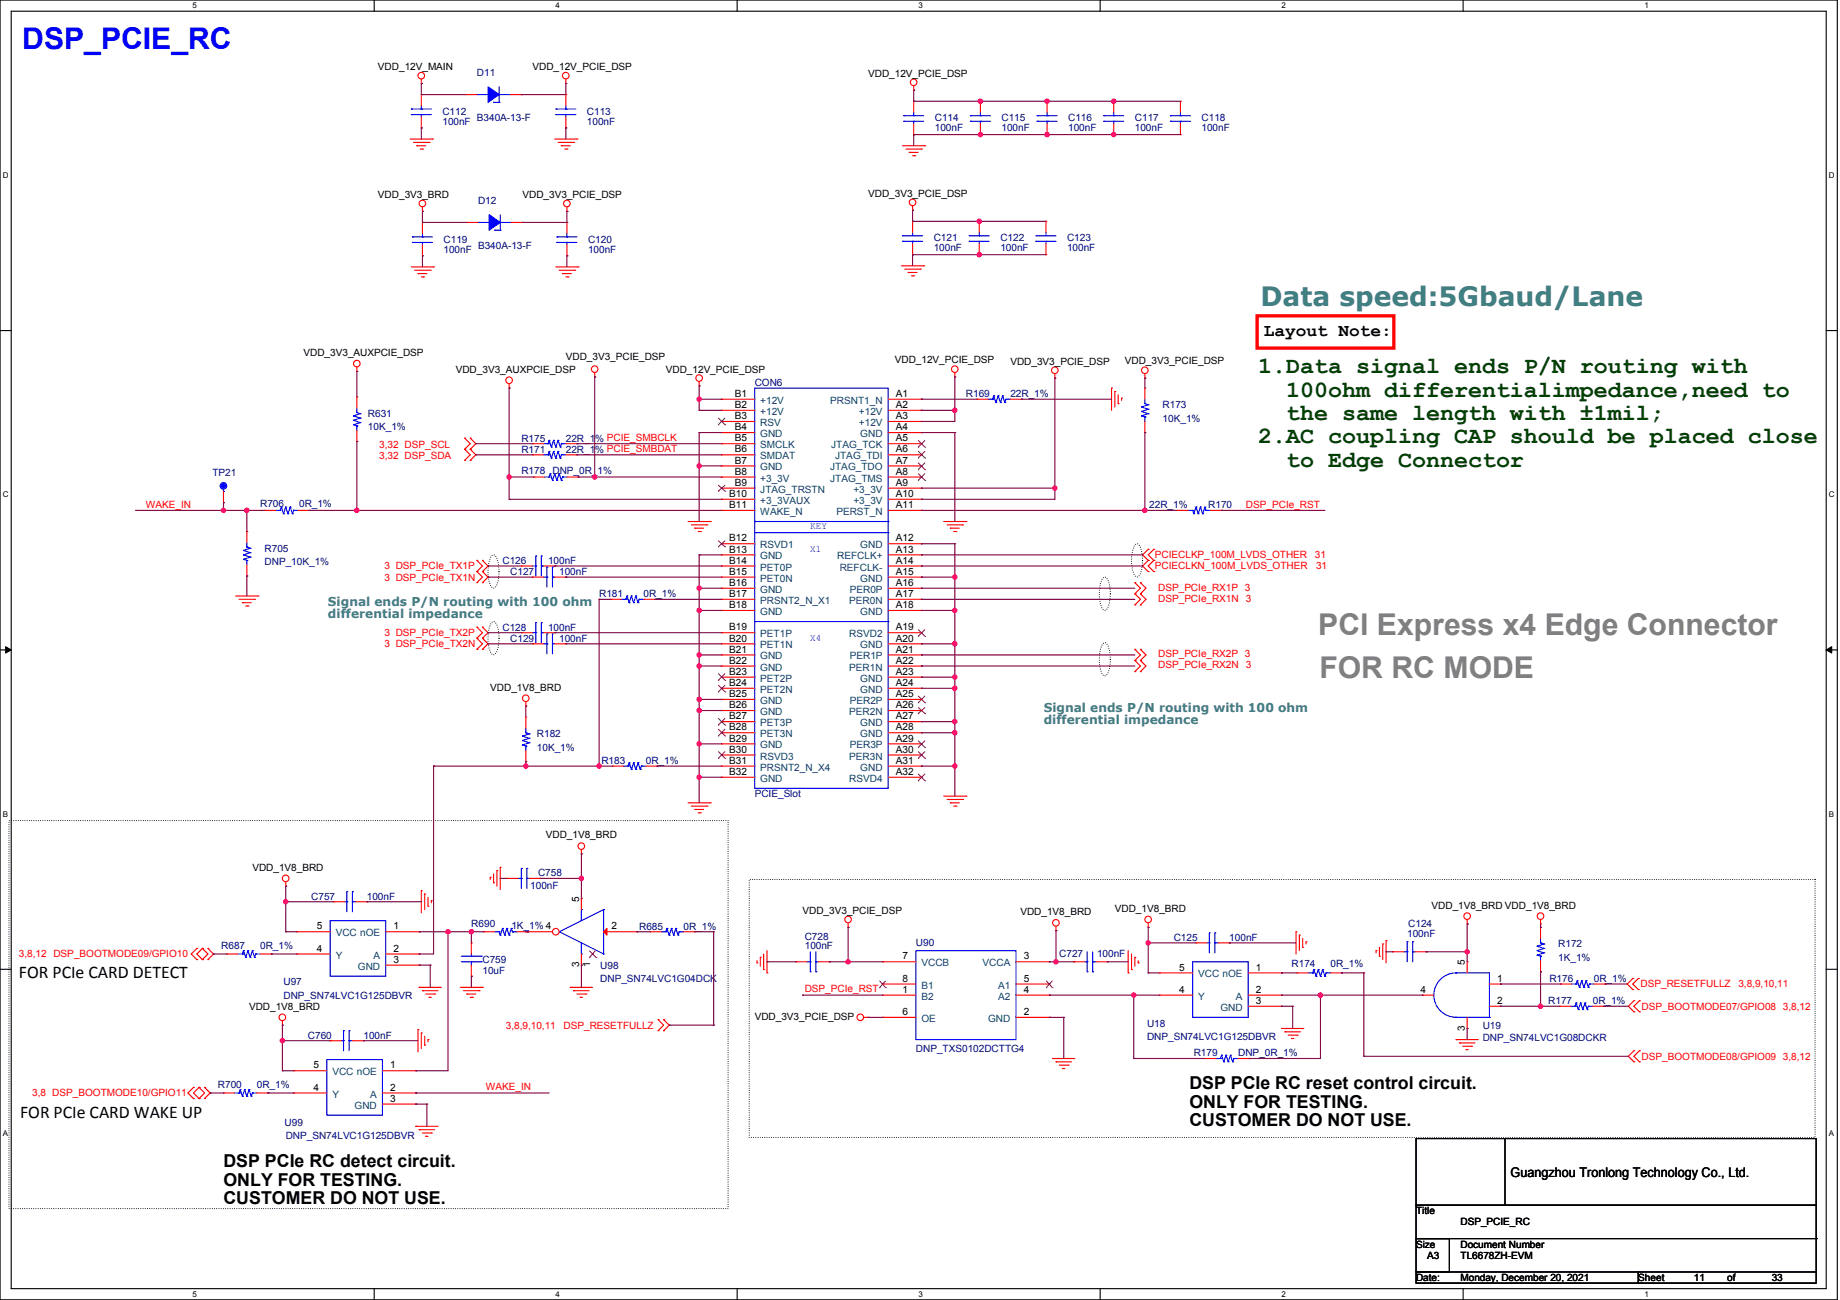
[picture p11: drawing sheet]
<svg xmlns="http://www.w3.org/2000/svg" width="841mm" height="594mm" viewBox="0 0 841 594" stroke-linecap="round" stroke-linejoin="round" font-family="sans-serif">
<defs><g id="words">
<text font-size="13.7" fill="#00f" x="10" y="23">DSP_PCIE_RC</text>
<g font-size="13.7" fill="#808080">
<text x="603" y="290">PCI Express x4 Edge Connector</text>
<text x="603" y="310">FOR RC MODE</text>
</g>
<text font-size="12.2" fill="#408080" x="576" y="140">Data speed:5Gbaud/Lane</text>
<g font-size="10.7" fill="#004000">
<text x="575" y="171">1.Data signal ends P/N routing with</text>
<text x="588" y="181">100ohm differentialimpedance,need to</text>
<text x="588" y="192">the same length with ±1mil;</text>
<text x="575" y="203">2.AC coupling CAP should be placed close</text>
<text x="588" y="213">to Edge Connector</text>
</g>
<g font-size="8.1">
<text x="578" y="154">Layout Note:</text>
<text x="9" y="447">FOR PCIe CARD DETECT</text>
<text x="544" y="498">DSP PCIe RC reset control circuit.</text>
<text x="544" y="506">ONLY FOR TESTING.</text>
<text x="9" y="511">FOR PCIe CARD WAKE UP</text>
<text x="544" y="515">CUSTOMER DO NOT USE.</text>
<text x="102" y="533">DSP PCIe RC detect circuit.</text>
<text x="102" y="542">ONLY FOR TESTING.</text>
<text x="102" y="550">CUSTOMER DO NOT USE.</text>
</g>
<text font-size="6.1" x="690" y="538">Guangzhou Tronlong Technology Co., Ltd.</text>
<g font-size="5.6" fill="#408080">
<text x="150" y="277">Signal ends P/N routing with 100 ohm</text>
<text x="150" y="282">differential impedance</text>
<text x="477" y="325">Signal ends P/N routing with 100 ohm</text>
<text x="477" y="331">differential impedance</text>
</g>
<g font-size="4.6">
<text x="173" y="32">VDD_12V_MAIN</text>
<text x="243" y="32">VDD_12V_PCIE_DSP</text>
<text x="397" y="35">VDD_12V_PCIE_DSP</text>
<text x="173" y="91">VDD_3V3_BRD</text>
<text x="239" y="91">VDD_3V3_PCIE_DSP</text>
<text x="397" y="90">VDD_3V3_PCIE_DSP</text>
<text x="139" y="163">VDD_3V3_AUXPCIE_DSP</text>
<text x="259" y="165">VDD_3V3_PCIE_DSP</text>
<text x="409" y="166">VDD_12V_PCIE_DSP</text>
<text x="462" y="167">VDD_3V3_PCIE_DSP</text>
<text x="514" y="166">VDD_3V3_PCIE_DSP</text>
<text x="208" y="170">VDD_3V3_AUXPCIE_DSP</text>
<text x="304" y="170">VDD_12V_PCIE_DSP</text>
<text x="336" y="181">B1</text>
<text x="409" y="181">A1</text>
<text x="336" y="186">B2</text>
<text x="336" y="192">B3</text>
<text x="409" y="186">A2</text>
<text x="409" y="192">A3</text>
<text x="336" y="197">B4</text>
<text x="409" y="197">A4</text>
<text x="336" y="202">B5</text>
<text x="409" y="202">A5</text>
<text x="336" y="207">B6</text>
<text x="409" y="207">A6</text>
<text x="336" y="212">B7</text>
<text x="409" y="212">A7</text>
<text x="336" y="217">B8</text>
<text x="336" y="222">B9</text>
<text x="409" y="217">A8</text>
<text x="409" y="222">A9</text>
<text x="333" y="227">B10</text>
<text x="409" y="227">A10</text>
<text x="333" y="232">B11</text>
<text x="409" y="232">A11</text>
<text x="333" y="247">B12</text>
<text x="409" y="247">A12</text>
<text x="333" y="252">B13</text>
<text x="333" y="258">B14</text>
<text x="409" y="252">A13</text>
<text x="409" y="258">A14</text>
<text x="333" y="263">B15</text>
<text x="409" y="263">A15</text>
<text x="333" y="268">B16</text>
<text x="409" y="268">A16</text>
<text x="333" y="273">B17</text>
<text x="409" y="273">A17</text>
<text x="333" y="278">B18</text>
<text x="409" y="278">A18</text>
<text x="333" y="288">B19</text>
<text x="333" y="293">B20</text>
<text x="409" y="288">A19</text>
<text x="409" y="293">A20</text>
<text x="333" y="298">B21</text>
<text x="409" y="298">A21</text>
<text x="333" y="303">B22</text>
<text x="409" y="303">A22</text>
<text x="333" y="308">B23</text>
<text x="409" y="308">A23</text>
<text x="224" y="316">VDD_1V8_BRD</text>
<text x="333" y="313">B24</text>
<text x="409" y="313">A24</text>
<text x="333" y="319">B25</text>
<text x="333" y="324">B26</text>
<text x="409" y="319">A25</text>
<text x="409" y="324">A26</text>
<text x="333" y="329">B27</text>
<text x="409" y="329">A27</text>
<text x="333" y="334">B28</text>
<text x="409" y="334">A28</text>
<text x="333" y="339">B29</text>
<text x="409" y="339">A29</text>
<text x="333" y="344">B30</text>
<text x="409" y="344">A30</text>
<text x="333" y="349">B31</text>
<text x="409" y="349">A31</text>
<text x="333" y="354">B32</text>
<text x="409" y="354">A32</text>
<text x="249" y="383">VDD_1V8_BRD</text>
<text x="115" y="398">VDD_1V8_BRD</text>
<text x="265" y="412" transform="rotate(-90 265 412)">5</text>
<text x="367" y="418">VDD_3V3_PCIE_DSP</text>
<text x="466" y="418">VDD_1V8_BRD</text>
<text x="510" y="417">VDD_1V8_BRD</text>
<text x="654" y="415">VDD_1V8_BRD VDD_1V8_BRD</text>
<text x="145" y="425">5</text>
<text x="180" y="425">1</text>
<text x="279" y="425">2</text>
<text x="145" y="435">4</text>
<text x="180" y="435">2</text>
<text x="180" y="440">3</text>
<text x="265" y="442" transform="rotate(-90 265 442)">3</text>
<text x="270" y="442" transform="rotate(-90 270 442)">1</text>
<text x="413" y="438">7</text>
<text x="468" y="438">3</text>
<text x="539" y="443">5</text>
<text x="574" y="443">1</text>
<text x="670" y="441" transform="rotate(-90 670 441)">5</text>
<text x="413" y="449">8</text>
<text x="468" y="449">5</text>
<text x="684" y="449">1</text>
<text x="413" y="454">1</text>
<text x="468" y="454">4</text>
<text x="539" y="454">4</text>
<text x="574" y="454">2</text>
<text x="649" y="454">4</text>
<text x="114" y="461">VDD_1V8_BRD</text>
<text x="574" y="459">3</text>
<text x="684" y="459">2</text>
<text x="345" y="466">VDD_3V3_PCIE_DSP</text>
<text x="413" y="464">6</text>
<text x="468" y="464">2</text>
<text x="670" y="471" transform="rotate(-90 670 471)">3</text>
<text x="143" y="488">5</text>
<text x="178" y="488">1</text>
<text x="143" y="498">4</text>
<text x="178" y="498">2</text>
<text x="178" y="503">3</text>
<text x="647" y="555">Title</text>
<text x="668" y="560">DSP_PCIE_RC</text>
<text x="647" y="570">Size</text>
<text x="652" y="575">A3</text>
<text x="668" y="570">Document Number</text>
<text x="668" y="575">TL6678ZH-EVM</text>
<text x="647" y="585">Date:</text>
<text x="668" y="585">Monday, December 20, 2021</text>
<text x="749" y="585">Sheet</text>
<text x="774" y="585">11</text>
<text x="789" y="585">of</text>
<text x="810" y="585">33</text>
</g>
<g font-size="4.6" fill="#000080">
<text x="218" y="35">D11</text>
<text x="202" y="52">C112</text>
<text x="268" y="52">C113</text>
<text x="202" y="57">100nF</text>
<text x="218" y="55">B340A-13-F</text>
<text x="268" y="57">100nF</text>
<text x="427" y="55">C114</text>
<text x="458" y="55">C115</text>
<text x="488" y="55">C116</text>
<text x="519" y="55">C117</text>
<text x="549" y="55">C118</text>
<text x="427" y="60">100nF</text>
<text x="458" y="60">100nF</text>
<text x="488" y="60">100nF</text>
<text x="519" y="60">100nF</text>
<text x="549" y="60">100nF</text>
<text x="218" y="93">D12</text>
<text x="203" y="111">C119</text>
<text x="218" y="114">B340A-13-F</text>
<text x="269" y="111">C120</text>
<text x="427" y="110">C121</text>
<text x="457" y="110">C122</text>
<text x="488" y="110">C123</text>
<text x="203" y="115">100nF</text>
<text x="269" y="115">100nF</text>
<text x="427" y="115">100nF</text>
<text x="457" y="115">100nF</text>
<text x="488" y="115">100nF</text>
<text x="345" y="176">CON6</text>
<text x="441" y="181">R169</text>
<text x="462" y="181">22R_1%</text>
<text x="168" y="191">R631</text>
<text x="531" y="187">R173</text>
<text x="168" y="197">10K_1%</text>
<text x="531" y="193">10K_1%</text>
<text x="238" y="202">R175</text>
<text x="259" y="202">22R_1% PCIE_SMBCLK</text>
<text x="238" y="207">R171</text>
<text x="259" y="207">22R_1% PCIE_SMBDAT</text>
<text x="97" y="218">TP21</text>
<text x="238" y="216">R178</text>
<text x="253" y="216">DNP_0R_1%</text>
<text x="119" y="232">R706</text>
<text x="137" y="232">0R_1%</text>
<text x="525" y="232">22R_1%</text>
<text x="552" y="232">R170</text>
<text x="121" y="252">R705</text>
<text x="230" y="258">C126</text>
<text x="250" y="258">100nF</text>
<text x="121" y="258">DNP_10K_1%</text>
<text x="233" y="263">C127</text>
<text x="256" y="263">100nF</text>
<text x="274" y="273">R181</text>
<text x="294" y="273">0R_1%</text>
<text x="230" y="288">C128</text>
<text x="233" y="293">C129</text>
<text x="250" y="288">100nF</text>
<text x="256" y="293">100nF</text>
<text x="245" y="337">R182</text>
<text x="245" y="343">10K_1%</text>
<text x="275" y="349">R183</text>
<text x="295" y="349">0R_1%</text>
<text x="345" y="364">PCIE_Slot</text>
<text x="246" y="400">C758</text>
<text x="242" y="406">100nF</text>
<text x="142" y="411">C757</text>
<text x="168" y="411">100nF</text>
<text x="215" y="424">R690</text>
<text x="234" y="424">1K_1% 4</text>
<text x="292" y="425">R685</text>
<text x="312" y="425">0R_1%</text>
<text x="644" y="424">C124</text>
<text x="368" y="429">C728</text>
<text x="536" y="430">C125</text>
<text x="562" y="430">100nF</text>
<text x="643" y="428">100nF</text>
<text x="101" y="433">R687</text>
<text x="119" y="433">0R_1%</text>
<text x="368" y="433">100nF</text>
<text x="419" y="432">U90</text>
<text x="484" y="437">C727</text>
<text x="501" y="437">100nF</text>
<text x="712" y="433">R172</text>
<text x="221" y="440">C759</text>
<text x="274" y="443">U98</text>
<text x="590" y="442">R174</text>
<text x="608" y="442">0R_1%</text>
<text x="712" y="439">1K_1%</text>
<text x="221" y="445">10uF</text>
<text x="274" y="449">DNP_SN74LVC1G04DCK</text>
<text x="708" y="449">R176</text>
<text x="729" y="449">0R_1%</text>
<text x="130" y="450">U97</text>
<text x="130" y="456">DNP_SN74LVC1G125DBVR</text>
<text x="708" y="459">R177</text>
<text x="728" y="459">0R_1%</text>
<text x="524" y="469">U18</text>
<text x="678" y="470">U19</text>
<text x="141" y="475">C760</text>
<text x="166" y="475">100nF</text>
<text x="524" y="475">DNP_SN74LVC1G125DBVR</text>
<text x="678" y="476">DNP_SN74LVC1G08DCKR</text>
<text x="419" y="481">DNP_TXS0102DCTTG4</text>
<text x="546" y="483">R179</text>
<text x="566" y="483">DNP_0R_1%</text>
<text x="100" y="497">R700</text>
<text x="117" y="497">0R_1%</text>
<text x="130" y="515">U99</text>
<text x="131" y="520">DNP_SN74LVC1G125DBVR</text>
</g>
<g font-size="4.6" fill="#004080">
<text x="348" y="184">+12V</text>
<text x="379" y="184">PRSNT1_N</text>
<text x="348" y="190">+12V</text>
<text x="393" y="190">+12V</text>
<text x="348" y="195">RSV</text>
<text x="393" y="195">+12V</text>
<text x="348" y="200">GND</text>
<text x="393" y="200">GND</text>
<text x="348" y="205">SMCLK</text>
<text x="348" y="210">SMDAT</text>
<text x="380" y="205">JTAG_TCK</text>
<text x="382" y="210">JTAG_TDI</text>
<text x="348" y="215">GND</text>
<text x="379" y="215">JTAG_TDO</text>
<text x="348" y="220">+3_3V</text>
<text x="379" y="220">JTAG_TMS</text>
<text x="348" y="225">JTAG_TRSTN</text>
<text x="390" y="225">+3_3V</text>
<text x="348" y="230">+3_3VAUX</text>
<text x="390" y="230">+3_3V</text>
<text x="348" y="235">WAKE_N</text>
<text x="382" y="235">PERST_N</text>
<text x="348" y="251">RSVD1</text>
<text x="393" y="251">GND</text>
<text x="348" y="256">GND</text>
<text x="383" y="256">REFCLK+</text>
<text x="348" y="261">PET0P</text>
<text x="384" y="261">REFCLK-</text>
<text x="348" y="266">PET0N</text>
<text x="393" y="266">GND</text>
<text x="348" y="271">GND</text>
<text x="348" y="276">PRSNT2_N_X1</text>
<text x="388" y="276">PER0N</text>
<text x="388" y="271">PER0P</text>
<text x="348" y="281">GND</text>
<text x="393" y="281">GND</text>
<text x="348" y="291">PET1P</text>
<text x="388" y="291">RSVD2</text>
<text x="348" y="296">PET1N</text>
<text x="393" y="296">GND</text>
<text x="348" y="301">GND</text>
<text x="388" y="301">PER1P</text>
<text x="348" y="306">GND</text>
<text x="348" y="311">PET2P</text>
<text x="388" y="306">PER1N</text>
<text x="393" y="311">GND</text>
<text x="348" y="317">PET2N</text>
<text x="393" y="317">GND</text>
<text x="348" y="322">GND</text>
<text x="388" y="322">PER2P</text>
<text x="348" y="327">GND</text>
<text x="388" y="327">PER2N</text>
<text x="348" y="332">PET3P</text>
<text x="393" y="332">GND</text>
<text x="348" y="337">PET3N</text>
<text x="348" y="342">GND</text>
<text x="388" y="342">PER3P</text>
<text x="393" y="337">GND</text>
<text x="348" y="347">RSVD3</text>
<text x="388" y="347">PER3N</text>
<text x="348" y="352">PRSNT2_N_X4</text>
<text x="393" y="352">GND</text>
<text x="348" y="357">GND</text>
<text x="388" y="357">RSVD4</text>
<text x="153" y="428">VCC nOE</text>
<text x="153" y="438">Y</text>
<text x="171" y="438">A</text>
<text x="164" y="443">GND</text>
<text x="421" y="442">VCCB</text>
<text x="449" y="442">VCCA</text>
<text x="548" y="447">VCC nOE</text>
<text x="421" y="452">B1</text>
<text x="456" y="452">A1</text>
<text x="421" y="457">B2</text>
<text x="456" y="457">A2</text>
<text x="548" y="457">Y</text>
<text x="558" y="462">GND</text>
<text x="565" y="457">A</text>
<text x="421" y="467">OE</text>
<text x="452" y="467">GND</text>
<text x="152" y="491">VCC nOE</text>
<text x="152" y="501">Y</text>
<text x="169" y="501">A</text>
<text x="162" y="507">GND</text>
</g>
<g font-size="4.6" fill="#f00">
<text x="173" y="210">3,32 DSP_SDA</text>
<text x="173" y="205">3,32 DSP_SCL</text>
<text x="67" y="232">WAKE_IN</text>
<text x="570" y="232">DSP_PCIe_RST</text>
<text x="528" y="255">PCIECLKP_100M_LVDS_OTHER</text>
<text x="601" y="255">31</text>
<text x="176" y="260">3 DSP_PCIe_TX1P</text>
<text x="528" y="260">PCIECLKN_100M_LVDS_OTHER</text>
<text x="602" y="260">31</text>
<text x="176" y="265">3 DSP_PCIe_TX1N</text>
<text x="529" y="270">DSP_PCIe_RX1P 3</text>
<text x="529" y="275">DSP_PCIe_RX1N</text>
<text x="570" y="275">3</text>
<text x="176" y="291">3 DSP_PCIe_TX2P</text>
<text x="176" y="296">3 DSP_PCIe_TX2N</text>
<text x="529" y="300">DSP_PCIe_RX2P 3</text>
<text x="529" y="305">DSP_PCIe_RX2N</text>
<text x="570" y="305">3</text>
<text x="9" y="437">3,8,12 DSP_BOOTMODE09/GPIO10</text>
<text x="368" y="453">DSP_PCIe_RST</text>
<text x="750" y="451">DSP_RESETFULLZ</text>
<text x="795" y="451">3,8,9,10,11</text>
<text x="750" y="461">DSP_BOOTMODE07/GPIO08</text>
<text x="815" y="461">3,8,12</text>
<text x="231" y="470">3,8,9,10,11</text>
<text x="258" y="470">DSP_RESETFULLZ</text>
<text x="750" y="484">DSP_BOOTMODE08/GPIO09</text>
<text x="815" y="484">3,8,12</text>
<text x="15" y="501">3,8 DSP_BOOTMODE10/GPIO11</text>
<text x="222" y="498">WAKE_IN</text>
</g>
<g font-size="4.6" fill="#00f">
<text x="370" y="242">KEY</text>
<text x="370" y="252">X1</text>
<text x="370" y="293">X4</text>
</g>
<g font-size="3.6">
<text x="88" y="4">5</text>
<text x="254" y="4">4</text>
<text x="420" y="4">3</text>
<text x="586" y="4">2</text>
<text x="752" y="4">1</text>
<text x="1" y="81">D</text>
<text x="836" y="81">D</text>
<text x="1" y="227">C</text>
<text x="836" y="227">C</text>
<text x="1" y="373">B</text>
<text x="836" y="373">B</text>
<text x="1" y="519">A</text>
<text x="836" y="519">A</text>
<text x="88" y="593">5</text>
<text x="254" y="593">4</text>
<text x="420" y="593">3</text>
<text x="586" y="593">2</text>
<text x="752" y="593">1</text>
</g>
</g></defs>
<path d="M0 0h840v594h-840zM5 5h830v584h-830z" fill="none" stroke="#000" stroke-width=".51"/>
<g fill="#fff">
<path d="M88 1h2v4h-2z"/>
<path d="M88 589h2v4h-2z"/>
</g>
<path d="M171 0v5M171 589v5" fill="none" stroke="#000" stroke-width=".51"/>
<g fill="#fff">
<path d="M254 1h2v4h-2z"/>
<path d="M254 589h2v4h-2z"/>
</g>
<path d="M337 0v5M337 589v5" fill="none" stroke="#000" stroke-width=".51"/>
<g fill="#fff">
<path d="M420 1h2v4h-2z"/>
<path d="M420 589h2v4h-2z"/>
</g>
<path d="M503 0v5M503 589v5" fill="none" stroke="#000" stroke-width=".51"/>
<g fill="#fff">
<path d="M586 1h2v4h-2z"/>
<path d="M586 589h2v4h-2z"/>
</g>
<path d="M669 0v5M669 589v5" fill="none" stroke="#000" stroke-width=".51"/>
<g fill="#fff">
<path d="M752 1h2v4h-2z"/>
<path d="M752 589h2v4h-2z"/>
<path d="M1 78h3v4h-3z"/>
<path d="M836 78h3v4h-3z"/>
<path d="M1 224h3v4h-3z"/>
<path d="M836 224h3v4h-3z"/>
</g>
<path d="M0 151h5M835 151h5" fill="none" stroke="#000" stroke-width=".51"/>
<g fill="#fff">
<path d="M1 370h3v4h-3z"/>
<path d="M836 370h2v4h-2z"/>
</g>
<path d="M0 297h5M835 297h5" fill="none" stroke="#000" stroke-width=".51"/>
<path d="M3 295l2 2-2 1zM835 297l2-2v3z" fill="#000" stroke="#000" stroke-width=".46"/>
<g fill="#fff">
<path d="M1 516h3v4h-3z"/>
<path d="M836 516h2v4h-2z"/>
</g>
<path d="M0 443h5M835 443h5" fill="none" stroke="#000" stroke-width=".51"/>
<path d="M225 254a3 3 0 0 1 3 4v4a7 7 0 0 1-2 7 11 11 0 0 1-3-11zM519 249a3 3 0 0 1 3 4v4a7 7 0 0 1-2 7 11 11 0 0 1-3-11zM504 264h1a3 3 0 0 1 2 4v5a7 7 0 0 1-2 6 11 11 0 0 1-2-11zM225 284a3 3 0 0 1 3 4v5a7 7 0 0 1-2 6 11 11 0 0 1-3-11zM504 294h1a3 3 0 0 1 2 4v4a7 7 0 0 1-2 7 11 11 0 0 1-2-11zM4 375h329v177h-329zM342 402h488v118h-488z" fill="none" stroke="#000" stroke-width=".51" stroke-dasharray="0 1"/>
<path d="M575 144h62v15h-62z" fill="none" stroke="#f00" stroke-width="1.5"/>
<path d="M431 364h10" fill="none" stroke="#f00" stroke-width=".51"/>
<circle cx="441" cy="364" r=".3" fill="#f00"/>
<path d="M433 365h7" fill="none" stroke="#f00" stroke-width=".51"/>
<circle cx="440" cy="365" r=".3" fill="#f00"/>
<path d="M434 367h4" fill="none" stroke="#f00" stroke-width=".51"/>
<circle cx="434" cy="367" r=".3" fill="#f00"/>
<path d="M436 368h1" fill="none" stroke="#f00" stroke-width=".51"/>
<circle cx="437" cy="368" r=".3" fill="#f00"/>
<path d="M314 367h11" fill="none" stroke="#f00" stroke-width=".51"/>
<circle cx="325" cy="367" r=".3" fill="#f00"/>
<path d="M316 368h7" fill="none" stroke="#f00" stroke-width=".51"/>
<circle cx="323" cy="368" r=".3" fill="#f00"/>
<path d="M318 370h4" fill="none" stroke="#f00" stroke-width=".51"/>
<circle cx="318" cy="370" r=".3" fill="#f00"/>
<path d="M319 371h1" fill="none" stroke="#f00" stroke-width=".51"/>
<circle cx="320" cy="371" r=".3" fill="#f00"/>
<path d="M314 238h11" fill="none" stroke="#f00" stroke-width=".51"/>
<circle cx="325" cy="238" r=".3" fill="#f00"/>
<path d="M316 240h7" fill="none" stroke="#f00" stroke-width=".51"/>
<circle cx="323" cy="240" r=".3" fill="#f00"/>
<path d="M318 241h4" fill="none" stroke="#f00" stroke-width=".51"/>
<circle cx="318" cy="241" r=".3" fill="#f00"/>
<path d="M319 243h1" fill="none" stroke="#f00" stroke-width=".51"/>
<circle cx="320" cy="243" r=".3" fill="#f00"/>
<path d="M431 238h10" fill="none" stroke="#f00" stroke-width=".51"/>
<circle cx="441" cy="238" r=".3" fill="#f00"/>
<path d="M433 240h7" fill="none" stroke="#f00" stroke-width=".51"/>
<circle cx="440" cy="240" r=".3" fill="#f00"/>
<path d="M434 241h4" fill="none" stroke="#f00" stroke-width=".51"/>
<circle cx="434" cy="241" r=".3" fill="#f00"/>
<path d="M436 243h1" fill="none" stroke="#f00" stroke-width=".51"/>
<circle cx="437" cy="243" r=".3" fill="#f00"/>
<path d="M412 121h10" fill="none" stroke="#f00" stroke-width=".51"/>
<circle cx="422" cy="121" r=".3" fill="#f00"/>
<path d="M414 123h7" fill="none" stroke="#f00" stroke-width=".51"/>
<circle cx="421" cy="123" r=".3" fill="#f00"/>
<path d="M415 125h4" fill="none" stroke="#f00" stroke-width=".51"/>
<circle cx="415" cy="125" r=".3" fill="#f00"/>
<path d="M417 126h1" fill="none" stroke="#f00" stroke-width=".51"/>
<circle cx="418" cy="126" r=".3" fill="#f00"/>
<path d="M413 67h10" fill="none" stroke="#f00" stroke-width=".51"/>
<circle cx="423" cy="67" r=".3" fill="#f00"/>
<path d="M414 68h7" fill="none" stroke="#f00" stroke-width=".51"/>
<circle cx="421" cy="68" r=".3" fill="#f00"/>
<path d="M416 70h4" fill="none" stroke="#f00" stroke-width=".51"/>
<circle cx="416" cy="70" r=".3" fill="#f00"/>
<path d="M417 71h1" fill="none" stroke="#f00" stroke-width=".51"/>
<circle cx="418" cy="71" r=".3" fill="#f00"/>
<path d="M320 174v2" fill="none" stroke="#f00" stroke-width=".51"/>
<circle cx="320" cy="176" r=".3" fill="#f00"/>
<g fill="none" stroke="#f00" stroke-width=".51">
<path d="M188 122h10"/>
<circle cx="320" cy="173" r="1.5"/>
</g>
<circle cx="198" cy="122" r=".3" fill="#f00"/>
<path d="M190 123h7" fill="none" stroke="#f00" stroke-width=".51"/>
<circle cx="197" cy="123" r=".3" fill="#f00"/>
<path d="M191 125h4" fill="none" stroke="#f00" stroke-width=".51"/>
<circle cx="191" cy="125" r=".3" fill="#f00"/>
<path d="M193 127h1" fill="none" stroke="#f00" stroke-width=".51"/>
<circle cx="194" cy="127" r=".3" fill="#f00"/>
<path d="M254 122h10" fill="none" stroke="#f00" stroke-width=".51"/>
<circle cx="264" cy="122" r=".3" fill="#f00"/>
<path d="M256 123h7" fill="none" stroke="#f00" stroke-width=".51"/>
<circle cx="263" cy="123" r=".3" fill="#f00"/>
<path d="M257 125h4" fill="none" stroke="#f00" stroke-width=".51"/>
<circle cx="257" cy="125" r=".3" fill="#f00"/>
<path d="M259 127h1" fill="none" stroke="#f00" stroke-width=".51"/>
<circle cx="260" cy="127" r=".3" fill="#f00"/>
<path d="M436 170v2" fill="none" stroke="#f00" stroke-width=".51"/>
<circle cx="436" cy="172" r=".3" fill="#f00"/>
<g fill="none" stroke="#f00" stroke-width=".51">
<path d="M272 170v2"/>
<circle cx="436" cy="169" r="1.5"/>
</g>
<circle cx="272" cy="172" r=".3" fill="#f00"/>
<g fill="none" stroke="#f00" stroke-width=".51">
<path d="M418 39v2"/>
<circle cx="272" cy="169" r="1.5"/>
</g>
<circle cx="418" cy="41" r=".3" fill="#f00"/>
<g fill="none" stroke="#f00" stroke-width=".51">
<path d="M193 36v2"/>
<circle cx="418" cy="38" r="1.5"/>
</g>
<circle cx="193" cy="38" r=".3" fill="#f00"/>
<g fill="none" stroke="#f00" stroke-width=".51">
<path d="M259 36v2"/>
<circle cx="193" cy="35" r="1.5"/>
</g>
<circle cx="259" cy="38" r=".3" fill="#f00"/>
<g fill="none" stroke="#f00" stroke-width=".51">
<path d="M187 64h11"/>
<circle cx="259" cy="35" r="1.5"/>
</g>
<circle cx="198" cy="64" r=".3" fill="#f00"/>
<path d="M189 65h7" fill="none" stroke="#f00" stroke-width=".51"/>
<circle cx="196" cy="65" r=".3" fill="#f00"/>
<path d="M191 67h4" fill="none" stroke="#f00" stroke-width=".51"/>
<circle cx="191" cy="67" r=".3" fill="#f00"/>
<path d="M192 68h1" fill="none" stroke="#f00" stroke-width=".51"/>
<circle cx="193" cy="68" r=".3" fill="#f00"/>
<path d="M254 64h10" fill="none" stroke="#f00" stroke-width=".51"/>
<circle cx="264" cy="64" r=".3" fill="#f00"/>
<path d="M255 65h7" fill="none" stroke="#f00" stroke-width=".51"/>
<circle cx="262" cy="65" r=".3" fill="#f00"/>
<path d="M257 67h4" fill="none" stroke="#f00" stroke-width=".51"/>
<circle cx="257" cy="67" r=".3" fill="#f00"/>
<path d="M258 68h1" fill="none" stroke="#f00" stroke-width=".51"/>
<circle cx="259" cy="68" r=".3" fill="#f00"/>
<path d="M193 95v2" fill="none" stroke="#f00" stroke-width=".51"/>
<circle cx="193" cy="97" r=".3" fill="#f00"/>
<g fill="none" stroke="#f00" stroke-width=".51">
<path d="M482 171v2"/>
<circle cx="193" cy="93" r="1.5"/>
</g>
<circle cx="482" cy="173" r=".3" fill="#f00"/>
<g fill="none" stroke="#f00" stroke-width=".51">
<path d="M259 95v2"/>
<circle cx="482" cy="169" r="1.5"/>
</g>
<circle cx="259" cy="97" r=".3" fill="#f00"/>
<g fill="none" stroke="#f00" stroke-width=".51">
<path d="M417 94v2"/>
<circle cx="259" cy="93" r="1.5"/>
</g>
<circle cx="417" cy="96" r=".3" fill="#f00"/>
<g fill="none" stroke="#f00" stroke-width=".51">
<path d="M508 177v10"/>
<circle cx="417" cy="92" r="1.5"/>
</g>
<circle cx="508" cy="177" r=".3" fill="#f00"/>
<path d="M510 179v7" fill="none" stroke="#f00" stroke-width=".51"/>
<circle cx="510" cy="179" r=".3" fill="#f00"/>
<path d="M511 180v4" fill="none" stroke="#f00" stroke-width=".51"/>
<circle cx="511" cy="184" r=".3" fill="#f00"/>
<path d="M513 182v1" fill="none" stroke="#f00" stroke-width=".51"/>
<circle cx="513" cy="182" r=".3" fill="#f00"/>
<path d="M523 171v2" fill="none" stroke="#f00" stroke-width=".51"/>
<circle cx="523" cy="173" r=".3" fill="#f00"/>
<g fill="none" stroke="#f00" stroke-width=".51">
<path d="M666 475h10"/>
<circle cx="523" cy="169" r="1.5"/>
</g>
<circle cx="666" cy="475" r=".3" fill="#f00"/>
<path d="M667 477h7" fill="none" stroke="#f00" stroke-width=".51"/>
<circle cx="667" cy="477" r=".3" fill="#f00"/>
<path d="M669 478h4" fill="none" stroke="#f00" stroke-width=".51"/>
<circle cx="673" cy="478" r=".3" fill="#f00"/>
<path d="M670 480h1" fill="none" stroke="#f00" stroke-width=".51"/>
<circle cx="670" cy="480" r=".3" fill="#f00"/>
<path d="M671 420v2" fill="none" stroke="#f00" stroke-width=".51"/>
<circle cx="671" cy="422" r=".3" fill="#f00"/>
<g fill="none" stroke="#f00" stroke-width=".51">
<path d="M586 470h10"/>
<circle cx="671" cy="419" r="1.5"/>
</g>
<circle cx="586" cy="470" r=".3" fill="#f00"/>
<path d="M587 471h7" fill="none" stroke="#f00" stroke-width=".51"/>
<circle cx="587" cy="471" r=".3" fill="#f00"/>
<path d="M589 473h4" fill="none" stroke="#f00" stroke-width=".51"/>
<circle cx="593" cy="473" r=".3" fill="#f00"/>
<path d="M590 475h1" fill="none" stroke="#f00" stroke-width=".51"/>
<circle cx="590" cy="475" r=".3" fill="#f00"/>
<path d="M592 426v10" fill="none" stroke="#f00" stroke-width=".51"/>
<circle cx="592" cy="426" r=".3" fill="#f00"/>
<path d="M594 427v7" fill="none" stroke="#f00" stroke-width=".51"/>
<circle cx="594" cy="427" r=".3" fill="#f00"/>
<path d="M595 429v4" fill="none" stroke="#f00" stroke-width=".51"/>
<circle cx="595" cy="433" r=".3" fill="#f00"/>
<path d="M597 430v1" fill="none" stroke="#f00" stroke-width=".51"/>
<circle cx="597" cy="430" r=".3" fill="#f00"/>
<path d="M634 430v10" fill="none" stroke="#f00" stroke-width=".51"/>
<circle cx="634" cy="430" r=".3" fill="#f00"/>
<path d="M632 431v7" fill="none" stroke="#f00" stroke-width=".51"/>
<circle cx="632" cy="431" r=".3" fill="#f00"/>
<path d="M630 433v4" fill="none" stroke="#f00" stroke-width=".51"/>
<circle cx="630" cy="437" r=".3" fill="#f00"/>
<path d="M629 434v1" fill="none" stroke="#f00" stroke-width=".51"/>
<circle cx="629" cy="434" r=".3" fill="#f00"/>
<path d="M525 422v2" fill="none" stroke="#f00" stroke-width=".51"/>
<circle cx="525" cy="424" r=".3" fill="#f00"/>
<g fill="none" stroke="#f00" stroke-width=".51">
<path d="M704 420v2"/>
<circle cx="525" cy="420" r="1.5"/>
</g>
<circle cx="704" cy="422" r=".3" fill="#f00"/>
<g fill="none" stroke="#f00" stroke-width=".51">
<path d="M516 434v11"/>
<circle cx="704" cy="419" r="1.5"/>
</g>
<circle cx="516" cy="445" r=".3" fill="#f00"/>
<path d="M517 436v7" fill="none" stroke="#f00" stroke-width=".51"/>
<circle cx="517" cy="443" r=".3" fill="#f00"/>
<path d="M519 437v4" fill="none" stroke="#f00" stroke-width=".51"/>
<circle cx="519" cy="437" r=".3" fill="#f00"/>
<path d="M520 439v1" fill="none" stroke="#f00" stroke-width=".51"/>
<circle cx="520" cy="440" r=".3" fill="#f00"/>
<path d="M483 423v2" fill="none" stroke="#f00" stroke-width=".51"/>
<circle cx="483" cy="425" r=".3" fill="#f00"/>
<g fill="none" stroke="#f00" stroke-width=".51">
<path d="M388 422v2"/>
<circle cx="483" cy="422" r="1.5"/>
</g>
<circle cx="388" cy="424" r=".3" fill="#f00"/>
<g fill="none" stroke="#f00" stroke-width=".51">
<path d="M233 175v2"/>
<circle cx="388" cy="420" r="1.5"/>
</g>
<circle cx="233" cy="177" r=".3" fill="#f00"/>
<g fill="none" stroke="#f00" stroke-width=".51">
<path d="M192 451h10"/>
<circle cx="233" cy="174" r="1.5"/>
</g>
<circle cx="192" cy="451" r=".3" fill="#f00"/>
<path d="M193 453h7" fill="none" stroke="#f00" stroke-width=".51"/>
<circle cx="193" cy="453" r=".3" fill="#f00"/>
<path d="M195 454h4" fill="none" stroke="#f00" stroke-width=".51"/>
<circle cx="199" cy="454" r=".3" fill="#f00"/>
<path d="M196 456h1" fill="none" stroke="#f00" stroke-width=".51"/>
<circle cx="196" cy="456" r=".3" fill="#f00"/>
<path d="M193 407v10" fill="none" stroke="#f00" stroke-width=".51"/>
<circle cx="193" cy="407" r=".3" fill="#f00"/>
<path d="M194 408v8" fill="none" stroke="#f00" stroke-width=".51"/>
<circle cx="194" cy="408" r=".3" fill="#f00"/>
<path d="M196 410v4" fill="none" stroke="#f00" stroke-width=".51"/>
<circle cx="196" cy="414" r=".3" fill="#f00"/>
<path d="M197 412v1" fill="none" stroke="#f00" stroke-width=".51"/>
<circle cx="197" cy="412" r=".3" fill="#f00"/>
<path d="M229 396v10" fill="none" stroke="#f00" stroke-width=".51"/>
<circle cx="229" cy="396" r=".3" fill="#f00"/>
<path d="M227 398v7" fill="none" stroke="#f00" stroke-width=".51"/>
<circle cx="227" cy="398" r=".3" fill="#f00"/>
<path d="M226 399v4" fill="none" stroke="#f00" stroke-width=".51"/>
<circle cx="226" cy="403" r=".3" fill="#f00"/>
<path d="M224 401v1" fill="none" stroke="#f00" stroke-width=".51"/>
<circle cx="224" cy="401" r=".3" fill="#f00"/>
<path d="M131 403v2" fill="none" stroke="#f00" stroke-width=".51"/>
<circle cx="131" cy="405" r=".3" fill="#f00"/>
<g fill="none" stroke="#f00" stroke-width=".51">
<path d="M266 388v2"/>
<circle cx="131" cy="401" r="1.5"/>
</g>
<circle cx="266" cy="390" r=".3" fill="#f00"/>
<g fill="none" stroke="#f00" stroke-width=".51">
<path d="M210 451h11"/>
<circle cx="266" cy="387" r="1.5"/>
</g>
<circle cx="221" cy="451" r=".3" fill="#f00"/>
<path d="M212 453h7" fill="none" stroke="#f00" stroke-width=".51"/>
<circle cx="219" cy="453" r=".3" fill="#f00"/>
<path d="M213 454h4" fill="none" stroke="#f00" stroke-width=".51"/>
<circle cx="213" cy="454" r=".3" fill="#f00"/>
<path d="M215 456h1" fill="none" stroke="#f00" stroke-width=".51"/>
<circle cx="216" cy="456" r=".3" fill="#f00"/>
<path d="M261 451h10" fill="none" stroke="#f00" stroke-width=".51"/>
<circle cx="261" cy="451" r=".3" fill="#f00"/>
<path d="M262 453h7" fill="none" stroke="#f00" stroke-width=".51"/>
<circle cx="262" cy="453" r=".3" fill="#f00"/>
<path d="M264 454h4" fill="none" stroke="#f00" stroke-width=".51"/>
<circle cx="268" cy="454" r=".3" fill="#f00"/>
<path d="M265 456h1" fill="none" stroke="#f00" stroke-width=".51"/>
<circle cx="265" cy="456" r=".3" fill="#f00"/>
<path d="M190 515h10" fill="none" stroke="#f00" stroke-width=".51"/>
<circle cx="190" cy="515" r=".3" fill="#f00"/>
<path d="M192 516h7" fill="none" stroke="#f00" stroke-width=".51"/>
<circle cx="192" cy="516" r=".3" fill="#f00"/>
<path d="M193 518h4" fill="none" stroke="#f00" stroke-width=".51"/>
<circle cx="197" cy="518" r=".3" fill="#f00"/>
<path d="M195 519h1" fill="none" stroke="#f00" stroke-width=".51"/>
<circle cx="195" cy="519" r=".3" fill="#f00"/>
<path d="M191 470v11" fill="none" stroke="#f00" stroke-width=".51"/>
<circle cx="191" cy="470" r=".3" fill="#f00"/>
<path d="M193 472v7" fill="none" stroke="#f00" stroke-width=".51"/>
<circle cx="193" cy="472" r=".3" fill="#f00"/>
<path d="M194 473v5" fill="none" stroke="#f00" stroke-width=".51"/>
<circle cx="194" cy="478" r=".3" fill="#f00"/>
<path d="M196 475v1" fill="none" stroke="#f00" stroke-width=".51"/>
<circle cx="196" cy="475" r=".3" fill="#f00"/>
<path d="M129 466v2" fill="none" stroke="#f00" stroke-width=".51"/>
<circle cx="129" cy="468" r=".3" fill="#f00"/>
<g fill="none" stroke="#f00" stroke-width=".51">
<path d="M240 321v2"/>
<circle cx="129" cy="465" r="1.5"/>
</g>
<circle cx="240" cy="323" r=".3" fill="#f00"/>
<g fill="none" stroke="#f00" stroke-width=".51">
<path d="M163 168v2"/>
<circle cx="240" cy="319" r="1.5"/>
</g>
<circle cx="163" cy="170" r=".3" fill="#f00"/>
<g fill="none" stroke="#f00" stroke-width=".51">
<path d="M108 272h10"/>
<circle cx="163" cy="166" r="1.5"/>
</g>
<circle cx="118" cy="272" r=".3" fill="#f00"/>
<path d="M109 274h7" fill="none" stroke="#f00" stroke-width=".51"/>
<circle cx="116" cy="274" r=".3" fill="#f00"/>
<path d="M111 275h4" fill="none" stroke="#f00" stroke-width=".51"/>
<circle cx="111" cy="275" r=".3" fill="#f00"/>
<path d="M112 277h1" fill="none" stroke="#f00" stroke-width=".51"/>
<circle cx="113" cy="277" r=".3" fill="#f00"/>
<path d="M481 484h10" fill="none" stroke="#f00" stroke-width=".51"/>
<circle cx="481" cy="484" r=".3" fill="#f00"/>
<path d="M483 485h7" fill="none" stroke="#f00" stroke-width=".51"/>
<circle cx="483" cy="485" r=".3" fill="#f00"/>
<path d="M484 487h4" fill="none" stroke="#f00" stroke-width=".51"/>
<circle cx="488" cy="487" r=".3" fill="#f00"/>
<path d="M486 488h1" fill="none" stroke="#f00" stroke-width=".51"/>
<circle cx="486" cy="488" r=".3" fill="#f00"/>
<path d="M351 434v11" fill="none" stroke="#f00" stroke-width=".51"/>
<circle cx="351" cy="445" r=".3" fill="#f00"/>
<path d="M349 436v7" fill="none" stroke="#f00" stroke-width=".51"/>
<circle cx="349" cy="443" r=".3" fill="#f00"/>
<path d="M348 437v4" fill="none" stroke="#f00" stroke-width=".51"/>
<circle cx="348" cy="437" r=".3" fill="#f00"/>
<path d="M346 439v1" fill="none" stroke="#f00" stroke-width=".51"/>
<circle cx="346" cy="440" r=".3" fill="#f00"/>
<path d="M395 465h2" fill="none" stroke="#f00" stroke-width=".51"/>
<circle cx="397" cy="465" r=".3" fill="#f00"/>
<g fill="none" stroke="#f00" stroke-width=".51">
<path d="M215 205l2 3"/>
<circle cx="393" cy="465" r="1.5"/>
</g>
<circle cx="215" cy="205" r=".3" fill="#f00"/>
<path d="M217 208l-2 2" fill="none" stroke="#f00" stroke-width=".51"/>
<circle cx="215" cy="210" r=".3" fill="#f00"/>
<path d="M215 208l-3 2" fill="none" stroke="#f00" stroke-width=".51"/>
<circle cx="212" cy="210" r=".3" fill="#f00"/>
<path d="M212 205l3 3" fill="none" stroke="#f00" stroke-width=".51"/>
<circle cx="212" cy="205" r=".3" fill="#f00"/>
<path d="M215 200l2 3" fill="none" stroke="#f00" stroke-width=".51"/>
<circle cx="215" cy="200" r=".3" fill="#f00"/>
<path d="M217 203l-2 2" fill="none" stroke="#f00" stroke-width=".51"/>
<circle cx="215" cy="205" r=".3" fill="#f00"/>
<path d="M215 203l-3 2" fill="none" stroke="#f00" stroke-width=".51"/>
<circle cx="212" cy="205" r=".3" fill="#f00"/>
<path d="M212 200l3 3" fill="none" stroke="#f00" stroke-width=".51"/>
<circle cx="212" cy="200" r=".3" fill="#f00"/>
<path d="M525 251l-3 3" fill="none" stroke="#f00" stroke-width=".51"/>
<circle cx="525" cy="251" r=".3" fill="#f00"/>
<path d="M522 254l3 2" fill="none" stroke="#f00" stroke-width=".51"/>
<circle cx="525" cy="256" r=".3" fill="#f00"/>
<path d="M525 254l2 2" fill="none" stroke="#f00" stroke-width=".51"/>
<circle cx="527" cy="256" r=".3" fill="#f00"/>
<path d="M527 251l-2 3" fill="none" stroke="#f00" stroke-width=".51"/>
<circle cx="527" cy="251" r=".3" fill="#f00"/>
<path d="M525 256l-3 3" fill="none" stroke="#f00" stroke-width=".51"/>
<circle cx="525" cy="256" r=".3" fill="#f00"/>
<path d="M522 259l3 2" fill="none" stroke="#f00" stroke-width=".51"/>
<circle cx="525" cy="261" r=".3" fill="#f00"/>
<path d="M525 259l2 2" fill="none" stroke="#f00" stroke-width=".51"/>
<circle cx="527" cy="261" r=".3" fill="#f00"/>
<path d="M527 256l-2 3" fill="none" stroke="#f00" stroke-width=".51"/>
<circle cx="527" cy="256" r=".3" fill="#f00"/>
<path d="M221 256l2 3" fill="none" stroke="#f00" stroke-width=".51"/>
<circle cx="221" cy="256" r=".3" fill="#f00"/>
<path d="M223 259l-2 2" fill="none" stroke="#f00" stroke-width=".51"/>
<circle cx="221" cy="261" r=".3" fill="#f00"/>
<path d="M221 259l-3 2" fill="none" stroke="#f00" stroke-width=".51"/>
<circle cx="218" cy="261" r=".3" fill="#f00"/>
<path d="M218 256l3 3" fill="none" stroke="#f00" stroke-width=".51"/>
<circle cx="218" cy="256" r=".3" fill="#f00"/>
<path d="M221 261l2 3" fill="none" stroke="#f00" stroke-width=".51"/>
<circle cx="221" cy="261" r=".3" fill="#f00"/>
<path d="M223 264l-2 2" fill="none" stroke="#f00" stroke-width=".51"/>
<circle cx="221" cy="266" r=".3" fill="#f00"/>
<path d="M221 264l-3 2" fill="none" stroke="#f00" stroke-width=".51"/>
<circle cx="218" cy="266" r=".3" fill="#f00"/>
<path d="M218 261l3 3" fill="none" stroke="#f00" stroke-width=".51"/>
<circle cx="218" cy="261" r=".3" fill="#f00"/>
<path d="M221 292l2 2" fill="none" stroke="#f00" stroke-width=".51"/>
<circle cx="221" cy="292" r=".3" fill="#f00"/>
<path d="M223 294l-2 3" fill="none" stroke="#f00" stroke-width=".51"/>
<circle cx="221" cy="297" r=".3" fill="#f00"/>
<path d="M221 294l-3 3" fill="none" stroke="#f00" stroke-width=".51"/>
<circle cx="218" cy="297" r=".3" fill="#f00"/>
<path d="M218 292l3 2" fill="none" stroke="#f00" stroke-width=".51"/>
<circle cx="218" cy="292" r=".3" fill="#f00"/>
<path d="M221 287l2 2" fill="none" stroke="#f00" stroke-width=".51"/>
<circle cx="221" cy="287" r=".3" fill="#f00"/>
<path d="M223 289l-2 3" fill="none" stroke="#f00" stroke-width=".51"/>
<circle cx="221" cy="292" r=".3" fill="#f00"/>
<path d="M221 289l-3 3" fill="none" stroke="#f00" stroke-width=".51"/>
<circle cx="218" cy="292" r=".3" fill="#f00"/>
<path d="M218 287l3 2" fill="none" stroke="#f00" stroke-width=".51"/>
<circle cx="218" cy="287" r=".3" fill="#f00"/>
<path d="M98 436l-3 2" fill="none" stroke="#f00" stroke-width=".51"/>
<circle cx="95" cy="438" r=".3" fill="#f00"/>
<path d="M95 433l3 3" fill="none" stroke="#f00" stroke-width=".51"/>
<circle cx="95" cy="433" r=".3" fill="#f00"/>
<path d="M92 433l3 3" fill="none" stroke="#f00" stroke-width=".51"/>
<circle cx="92" cy="433" r=".3" fill="#f00"/>
<path d="M95 436l-3 2" fill="none" stroke="#f00" stroke-width=".51"/>
<circle cx="92" cy="438" r=".3" fill="#f00"/>
<path d="M87 436l3 2" fill="none" stroke="#f00" stroke-width=".51"/>
<circle cx="90" cy="438" r=".3" fill="#f00"/>
<path d="M90 433l-3 3" fill="none" stroke="#f00" stroke-width=".51"/>
<circle cx="90" cy="433" r=".3" fill="#f00"/>
<path d="M92 433l-2 3" fill="none" stroke="#f00" stroke-width=".51"/>
<circle cx="92" cy="433" r=".3" fill="#f00"/>
<path d="M90 436l2 2" fill="none" stroke="#f00" stroke-width=".51"/>
<circle cx="92" cy="438" r=".3" fill="#f00"/>
<path d="M746 447l-2 3" fill="none" stroke="#f00" stroke-width=".51"/>
<circle cx="746" cy="447" r=".3" fill="#f00"/>
<path d="M744 450l2 2" fill="none" stroke="#f00" stroke-width=".51"/>
<circle cx="746" cy="452" r=".3" fill="#f00"/>
<path d="M746 450l3 2" fill="none" stroke="#f00" stroke-width=".51"/>
<circle cx="749" cy="452" r=".3" fill="#f00"/>
<path d="M749 447l-3 3" fill="none" stroke="#f00" stroke-width=".51"/>
<circle cx="749" cy="447" r=".3" fill="#f00"/>
<path d="M747 457l-3 3" fill="none" stroke="#f00" stroke-width=".51"/>
<circle cx="747" cy="457" r=".3" fill="#f00"/>
<path d="M744 460l3 2" fill="none" stroke="#f00" stroke-width=".51"/>
<circle cx="747" cy="462" r=".3" fill="#f00"/>
<path d="M747 460l2 2" fill="none" stroke="#f00" stroke-width=".51"/>
<circle cx="749" cy="462" r=".3" fill="#f00"/>
<path d="M749 457l-2 3" fill="none" stroke="#f00" stroke-width=".51"/>
<circle cx="749" cy="457" r=".3" fill="#f00"/>
<path d="M747 480l-3 3" fill="none" stroke="#f00" stroke-width=".51"/>
<circle cx="747" cy="480" r=".3" fill="#f00"/>
<path d="M744 483l3 2" fill="none" stroke="#f00" stroke-width=".51"/>
<circle cx="747" cy="485" r=".3" fill="#f00"/>
<path d="M747 483l2 2" fill="none" stroke="#f00" stroke-width=".51"/>
<circle cx="749" cy="485" r=".3" fill="#f00"/>
<path d="M749 480l-2 3" fill="none" stroke="#f00" stroke-width=".51"/>
<circle cx="749" cy="480" r=".3" fill="#f00"/>
<path d="M524 299l-3 3" fill="none" stroke="#f00" stroke-width=".51"/>
<circle cx="521" cy="302" r=".3" fill="#f00"/>
<path d="M521 297l3 2" fill="none" stroke="#f00" stroke-width=".51"/>
<circle cx="521" cy="297" r=".3" fill="#f00"/>
<path d="M521 299l-2 3" fill="none" stroke="#f00" stroke-width=".51"/>
<circle cx="519" cy="302" r=".3" fill="#f00"/>
<path d="M519 297l2 2" fill="none" stroke="#f00" stroke-width=".51"/>
<circle cx="519" cy="297" r=".3" fill="#f00"/>
<path d="M524 304l-3 3" fill="none" stroke="#f00" stroke-width=".51"/>
<circle cx="521" cy="307" r=".3" fill="#f00"/>
<path d="M521 302l3 2" fill="none" stroke="#f00" stroke-width=".51"/>
<circle cx="521" cy="302" r=".3" fill="#f00"/>
<path d="M521 304l-2 3" fill="none" stroke="#f00" stroke-width=".51"/>
<circle cx="519" cy="307" r=".3" fill="#f00"/>
<path d="M519 302l2 2" fill="none" stroke="#f00" stroke-width=".51"/>
<circle cx="519" cy="302" r=".3" fill="#f00"/>
<path d="M524 269l-3 2" fill="none" stroke="#f00" stroke-width=".51"/>
<circle cx="521" cy="271" r=".3" fill="#f00"/>
<path d="M521 266l3 3" fill="none" stroke="#f00" stroke-width=".51"/>
<circle cx="521" cy="266" r=".3" fill="#f00"/>
<path d="M521 269l-2 2" fill="none" stroke="#f00" stroke-width=".51"/>
<circle cx="519" cy="271" r=".3" fill="#f00"/>
<path d="M519 266l2 3" fill="none" stroke="#f00" stroke-width=".51"/>
<circle cx="519" cy="266" r=".3" fill="#f00"/>
<path d="M524 274l-3 2" fill="none" stroke="#f00" stroke-width=".51"/>
<circle cx="521" cy="276" r=".3" fill="#f00"/>
<path d="M521 271l3 3" fill="none" stroke="#f00" stroke-width=".51"/>
<circle cx="521" cy="271" r=".3" fill="#f00"/>
<path d="M521 274l-2 2" fill="none" stroke="#f00" stroke-width=".51"/>
<circle cx="519" cy="276" r=".3" fill="#f00"/>
<path d="M519 271l2 3" fill="none" stroke="#f00" stroke-width=".51"/>
<circle cx="519" cy="271" r=".3" fill="#f00"/>
<path d="M303 466l3 2" fill="none" stroke="#f00" stroke-width=".51"/>
<circle cx="303" cy="466" r=".3" fill="#f00"/>
<path d="M306 468l-3 3" fill="none" stroke="#f00" stroke-width=".51"/>
<circle cx="303" cy="471" r=".3" fill="#f00"/>
<path d="M303 468l-2 3" fill="none" stroke="#f00" stroke-width=".51"/>
<circle cx="301" cy="471" r=".3" fill="#f00"/>
<path d="M301 466l2 2" fill="none" stroke="#f00" stroke-width=".51"/>
<circle cx="301" cy="466" r=".3" fill="#f00"/>
<path d="M96 499l-2 3" fill="none" stroke="#f00" stroke-width=".51"/>
<circle cx="94" cy="502" r=".3" fill="#f00"/>
<path d="M94 497l2 2" fill="none" stroke="#f00" stroke-width=".51"/>
<circle cx="94" cy="497" r=".3" fill="#f00"/>
<path d="M91 497l3 2" fill="none" stroke="#f00" stroke-width=".51"/>
<circle cx="91" cy="497" r=".3" fill="#f00"/>
<path d="M94 499l-3 3" fill="none" stroke="#f00" stroke-width=".51"/>
<circle cx="91" cy="502" r=".3" fill="#f00"/>
<path d="M86 499l2 3" fill="none" stroke="#f00" stroke-width=".51"/>
<circle cx="88" cy="502" r=".3" fill="#f00"/>
<path d="M88 497l-2 2" fill="none" stroke="#f00" stroke-width=".51"/>
<circle cx="88" cy="497" r=".3" fill="#f00"/>
<path d="M91 497l-3 2" fill="none" stroke="#f00" stroke-width=".51"/>
<circle cx="91" cy="497" r=".3" fill="#f00"/>
<path d="M88 499l3 3" fill="none" stroke="#f00" stroke-width=".51"/>
<circle cx="91" cy="502" r=".3" fill="#f00"/>
<path d="M647 520h183v31h-183zM688 520v31M647 551h183v15h-183zM647 566h15v15h-15zM830 566v15M647 581h102v5h-102zM749 581h81v5h-81z" fill="none" stroke="#000" stroke-width=".51"/>
<g fill="#000">
<circle cx="688" cy="551" r=".3"/>
<circle cx="830" cy="566" r=".3"/>
</g>
<path d="M646 435h1" fill="none" stroke="#00f" stroke-width=".51"/>
<circle cx="646" cy="435" r=".3" fill="#00f"/>
<path d="M643 430v9" fill="none" stroke="#00f" stroke-width=".51"/>
<circle cx="643" cy="430" r=".3" fill="#00f"/>
<path d="M646 430v9" fill="none" stroke="#00f" stroke-width=".51"/>
<circle cx="646" cy="430" r=".3" fill="#00f"/>
<path d="M642 435h1" fill="none" stroke="#00f" stroke-width=".51"/>
<circle cx="643" cy="435" r=".3" fill="#00f"/>
<path d="M647 435h5" fill="none" stroke="#f00" stroke-width=".51"/>
<circle cx="652" cy="435" r=".3" fill="#f00"/>
<path d="M637 435h5" fill="none" stroke="#f00" stroke-width=".51"/>
<circle cx="637" cy="435" r=".3" fill="#f00"/>
<path d="M110 498l-1 1" fill="none" stroke="#00f" stroke-width=".51"/>
<circle cx="109" cy="499" r=".3" fill="#00f"/>
<path d="M110 498l1 3" fill="none" stroke="#00f" stroke-width=".51"/>
<circle cx="110" cy="498" r=".3" fill="#00f"/>
<path d="M112 498l-1 3" fill="none" stroke="#00f" stroke-width=".51"/>
<circle cx="111" cy="501" r=".3" fill="#00f"/>
<path d="M112 498l1 3" fill="none" stroke="#00f" stroke-width=".51"/>
<circle cx="112" cy="498" r=".3" fill="#00f"/>
<path d="M114 498l-1 3" fill="none" stroke="#00f" stroke-width=".51"/>
<circle cx="113" cy="501" r=".3" fill="#00f"/>
<path d="M114 498l1 3" fill="none" stroke="#00f" stroke-width=".51"/>
<circle cx="114" cy="498" r=".3" fill="#00f"/>
<path d="M115 499v2" fill="none" stroke="#00f" stroke-width=".51"/>
<circle cx="115" cy="501" r=".3" fill="#00f"/>
<path d="M115 499h2" fill="none" stroke="#00f" stroke-width=".51"/>
<circle cx="115" cy="499" r=".3" fill="#00f"/>
<path d="M107 499h2" fill="none" stroke="#00f" stroke-width=".51"/>
<circle cx="109" cy="499" r=".3" fill="#00f"/>
<path d="M117 499h5" fill="none" stroke="#f00" stroke-width=".51"/>
<circle cx="122" cy="499" r=".3" fill="#f00"/>
<path d="M102 499h5" fill="none" stroke="#f00" stroke-width=".51"/>
<circle cx="102" cy="499" r=".3" fill="#f00"/>
<path d="M162 194l1 1" fill="none" stroke="#00f" stroke-width=".51"/>
<circle cx="163" cy="195" r=".3" fill="#00f"/>
<path d="M165 193l-3 1" fill="none" stroke="#00f" stroke-width=".51"/>
<circle cx="162" cy="194" r=".3" fill="#00f"/>
<path d="M162 192l3 1" fill="none" stroke="#00f" stroke-width=".51"/>
<circle cx="165" cy="193" r=".3" fill="#00f"/>
<path d="M165 191l-3 1" fill="none" stroke="#00f" stroke-width=".51"/>
<circle cx="162" cy="192" r=".3" fill="#00f"/>
<path d="M162 190l3 1" fill="none" stroke="#00f" stroke-width=".51"/>
<circle cx="165" cy="191" r=".3" fill="#00f"/>
<path d="M165 189l-3 1" fill="none" stroke="#00f" stroke-width=".51"/>
<circle cx="162" cy="190" r=".3" fill="#00f"/>
<path d="M163 189h2" fill="none" stroke="#00f" stroke-width=".51"/>
<circle cx="165" cy="189" r=".3" fill="#00f"/>
<path d="M163 186v3" fill="none" stroke="#00f" stroke-width=".51"/>
<circle cx="163" cy="189" r=".3" fill="#00f"/>
<path d="M163 195v2" fill="none" stroke="#00f" stroke-width=".51"/>
<circle cx="163" cy="195" r=".3" fill="#00f"/>
<path d="M163 181v5" fill="none" stroke="#f00" stroke-width=".51"/>
<circle cx="163" cy="181" r=".3" fill="#f00"/>
<path d="M163 197v5" fill="none" stroke="#f00" stroke-width=".51"/>
<circle cx="163" cy="202" r=".3" fill="#f00"/>
<path d="M681 445v20" fill="none" stroke="#00f" stroke-width=".51"/>
<circle cx="681" cy="465" r=".3" fill="#00f"/>
<path d="M666 445h15" fill="none" stroke="#00f" stroke-width=".51"/>
<circle cx="666" cy="445" r=".3" fill="#00f"/>
<path d="M666 465h15" fill="none" stroke="#00f" stroke-width=".51"/>
<circle cx="666" cy="465" r=".3" fill="#00f"/>
<path d="M666 445a10 10 0 0 0-11 10 10 10 0 0 0 11 10" fill="none" stroke="#00f" stroke-width=".51"/>
<path d="M681 450h5" fill="none" stroke="#f00" stroke-width=".51"/>
<circle cx="686" cy="450" r=".3" fill="#f00"/>
<path d="M681 460h5" fill="none" stroke="#f00" stroke-width=".51"/>
<circle cx="686" cy="460" r=".3" fill="#f00"/>
<path d="M671 465v5" fill="none" stroke="#f00" stroke-width=".51"/>
<circle cx="671" cy="470" r=".3" fill="#f00"/>
<path d="M650 455h5" fill="none" stroke="#f00" stroke-width=".51"/>
<circle cx="650" cy="455" r=".3" fill="#f00"/>
<path d="M671 439v6" fill="none" stroke="#f00" stroke-width=".51"/>
<circle cx="671" cy="439" r=".3" fill="#f00"/>
<path d="M535 55h9" fill="none" stroke="#00f" stroke-width=".51"/>
<circle cx="535" cy="55" r=".3" fill="#00f"/>
<path d="M540 51v2" fill="none" stroke="#00f" stroke-width=".51"/>
<circle cx="540" cy="53" r=".3" fill="#00f"/>
<path d="M540 55v1" fill="none" stroke="#00f" stroke-width=".51"/>
<circle cx="540" cy="55" r=".3" fill="#00f"/>
<path d="M535 53h9" fill="none" stroke="#00f" stroke-width=".51"/>
<circle cx="535" cy="53" r=".3" fill="#00f"/>
<path d="M540 56v6" fill="none" stroke="#f00" stroke-width=".51"/>
<circle cx="540" cy="62" r=".3" fill="#f00"/>
<path d="M540 46v5" fill="none" stroke="#f00" stroke-width=".51"/>
<circle cx="540" cy="46" r=".3" fill="#f00"/>
<path d="M419 434h45v41h-45z" fill="none" stroke="#00f" stroke-width=".51"/>
<path d="M403 455h16" fill="none" stroke="#f00" stroke-width=".51"/>
<circle cx="403" cy="455" r=".3" fill="#f00"/>
<path d="M464 465h16" fill="none" stroke="#f00" stroke-width=".51"/>
<circle cx="480" cy="465" r=".3" fill="#f00"/>
<path d="M464 439h16" fill="none" stroke="#f00" stroke-width=".51"/>
<circle cx="480" cy="439" r=".3" fill="#f00"/>
<path d="M464 455h16" fill="none" stroke="#f00" stroke-width=".51"/>
<circle cx="480" cy="455" r=".3" fill="#f00"/>
<path d="M464 450h16" fill="none" stroke="#f00" stroke-width=".51"/>
<circle cx="480" cy="450" r=".3" fill="#f00"/>
<path d="M478 451h.1M478 448l3 3M481 451h.1M481 448l-3 3" fill="none" stroke="#804000" stroke-width=".46"/>
<path d="M403 465h16" fill="none" stroke="#f00" stroke-width=".51"/>
<circle cx="403" cy="465" r=".3" fill="#f00"/>
<path d="M403 439h16" fill="none" stroke="#f00" stroke-width=".51"/>
<circle cx="403" cy="439" r=".3" fill="#f00"/>
<path d="M403 450h16" fill="none" stroke="#f00" stroke-width=".51"/>
<circle cx="403" cy="450" r=".3" fill="#f00"/>
<path d="M402 451h.1M402 448l3 3M405 451h.1M405 448l-3 3" fill="none" stroke="#804000" stroke-width=".46"/>
<path d="M600 443v2" fill="none" stroke="#00f" stroke-width=".51"/>
<circle cx="600" cy="445" r=".3" fill="#00f"/>
<path d="M600 443l2 3" fill="none" stroke="#00f" stroke-width=".51"/>
<circle cx="600" cy="443" r=".3" fill="#00f"/>
<path d="M603 443l-1 3" fill="none" stroke="#00f" stroke-width=".51"/>
<circle cx="602" cy="446" r=".3" fill="#00f"/>
<path d="M603 443l1 3" fill="none" stroke="#00f" stroke-width=".51"/>
<circle cx="603" cy="443" r=".3" fill="#00f"/>
<path d="M605 443l-1 3" fill="none" stroke="#00f" stroke-width=".51"/>
<circle cx="604" cy="446" r=".3" fill="#00f"/>
<path d="M605 443l1 3" fill="none" stroke="#00f" stroke-width=".51"/>
<circle cx="605" cy="443" r=".3" fill="#00f"/>
<path d="M606 445v1" fill="none" stroke="#00f" stroke-width=".51"/>
<circle cx="606" cy="446" r=".3" fill="#00f"/>
<path d="M606 445h2" fill="none" stroke="#00f" stroke-width=".51"/>
<circle cx="606" cy="445" r=".3" fill="#00f"/>
<path d="M598 445h2" fill="none" stroke="#00f" stroke-width=".51"/>
<circle cx="600" cy="445" r=".3" fill="#00f"/>
<path d="M608 445h5" fill="none" stroke="#f00" stroke-width=".51"/>
<circle cx="613" cy="445" r=".3" fill="#f00"/>
<path d="M593 445h5" fill="none" stroke="#f00" stroke-width=".51"/>
<circle cx="593" cy="445" r=".3" fill="#f00"/>
<path d="M257 218v1" fill="none" stroke="#00f" stroke-width=".51"/>
<circle cx="257" cy="218" r=".3" fill="#00f"/>
<path d="M256 216l1 3" fill="none" stroke="#00f" stroke-width=".51"/>
<circle cx="257" cy="219" r=".3" fill="#00f"/>
<path d="M256 216l-1 3" fill="none" stroke="#00f" stroke-width=".51"/>
<circle cx="256" cy="216" r=".3" fill="#00f"/>
<path d="M254 216l1 3" fill="none" stroke="#00f" stroke-width=".51"/>
<circle cx="255" cy="219" r=".3" fill="#00f"/>
<path d="M254 216l-1 3" fill="none" stroke="#00f" stroke-width=".51"/>
<circle cx="254" cy="216" r=".3" fill="#00f"/>
<path d="M252 216l1 3" fill="none" stroke="#00f" stroke-width=".51"/>
<circle cx="253" cy="219" r=".3" fill="#00f"/>
<path d="M252 216l-1 2" fill="none" stroke="#00f" stroke-width=".51"/>
<circle cx="252" cy="216" r=".3" fill="#00f"/>
<path d="M249 218h2" fill="none" stroke="#00f" stroke-width=".51"/>
<circle cx="251" cy="218" r=".3" fill="#00f"/>
<path d="M257 218h2" fill="none" stroke="#00f" stroke-width=".51"/>
<circle cx="257" cy="218" r=".3" fill="#00f"/>
<path d="M244 218h5" fill="none" stroke="#f00" stroke-width=".51"/>
<circle cx="244" cy="218" r=".3" fill="#f00"/>
<path d="M259 218h5" fill="none" stroke="#f00" stroke-width=".51"/>
<circle cx="264" cy="218" r=".3" fill="#f00"/>
<path d="M111 434v2" fill="none" stroke="#00f" stroke-width=".51"/>
<circle cx="111" cy="436" r=".3" fill="#00f"/>
<path d="M111 434l1 3" fill="none" stroke="#00f" stroke-width=".51"/>
<circle cx="111" cy="434" r=".3" fill="#00f"/>
<path d="M113 434l-1 3" fill="none" stroke="#00f" stroke-width=".51"/>
<circle cx="112" cy="437" r=".3" fill="#00f"/>
<path d="M113 434l1 3" fill="none" stroke="#00f" stroke-width=".51"/>
<circle cx="113" cy="434" r=".3" fill="#00f"/>
<path d="M115 434l-1 3" fill="none" stroke="#00f" stroke-width=".51"/>
<circle cx="114" cy="437" r=".3" fill="#00f"/>
<path d="M115 434l1 3" fill="none" stroke="#00f" stroke-width=".51"/>
<circle cx="115" cy="434" r=".3" fill="#00f"/>
<path d="M117 436l-1 1" fill="none" stroke="#00f" stroke-width=".51"/>
<circle cx="116" cy="437" r=".3" fill="#00f"/>
<path d="M117 436h2" fill="none" stroke="#00f" stroke-width=".51"/>
<circle cx="117" cy="436" r=".3" fill="#00f"/>
<path d="M109 436h2" fill="none" stroke="#00f" stroke-width=".51"/>
<circle cx="111" cy="436" r=".3" fill="#00f"/>
<path d="M119 436h5" fill="none" stroke="#f00" stroke-width=".51"/>
<circle cx="124" cy="436" r=".3" fill="#f00"/>
<path d="M104 436h5" fill="none" stroke="#f00" stroke-width=".51"/>
<circle cx="104" cy="436" r=".3" fill="#f00"/>
<path d="M473 110h10" fill="none" stroke="#00f" stroke-width=".51"/>
<circle cx="473" cy="110" r=".3" fill="#00f"/>
<path d="M478 106v2" fill="none" stroke="#00f" stroke-width=".51"/>
<circle cx="478" cy="108" r=".3" fill="#00f"/>
<path d="M478 110v1" fill="none" stroke="#00f" stroke-width=".51"/>
<circle cx="478" cy="110" r=".3" fill="#00f"/>
<path d="M473 108h10" fill="none" stroke="#00f" stroke-width=".51"/>
<circle cx="473" cy="108" r=".3" fill="#00f"/>
<path d="M478 111v5" fill="none" stroke="#f00" stroke-width=".51"/>
<circle cx="478" cy="116" r=".3" fill="#f00"/>
<path d="M478 101v5" fill="none" stroke="#f00" stroke-width=".51"/>
<circle cx="478" cy="101" r=".3" fill="#f00"/>
<path d="M721 448l-1 2" fill="none" stroke="#00f" stroke-width=".51"/>
<circle cx="720" cy="450" r=".3" fill="#00f"/>
<path d="M721 448l1 3" fill="none" stroke="#00f" stroke-width=".51"/>
<circle cx="721" cy="448" r=".3" fill="#00f"/>
<path d="M723 448l-1 3" fill="none" stroke="#00f" stroke-width=".51"/>
<circle cx="722" cy="451" r=".3" fill="#00f"/>
<path d="M723 448l1 3" fill="none" stroke="#00f" stroke-width=".51"/>
<circle cx="723" cy="448" r=".3" fill="#00f"/>
<path d="M725 448l-1 3" fill="none" stroke="#00f" stroke-width=".51"/>
<circle cx="724" cy="451" r=".3" fill="#00f"/>
<path d="M725 448l1 3" fill="none" stroke="#00f" stroke-width=".51"/>
<circle cx="725" cy="448" r=".3" fill="#00f"/>
<path d="M726 450v1" fill="none" stroke="#00f" stroke-width=".51"/>
<circle cx="726" cy="451" r=".3" fill="#00f"/>
<path d="M726 450h3" fill="none" stroke="#00f" stroke-width=".51"/>
<circle cx="726" cy="450" r=".3" fill="#00f"/>
<path d="M718 450h2" fill="none" stroke="#00f" stroke-width=".51"/>
<circle cx="720" cy="450" r=".3" fill="#00f"/>
<path d="M729 450h5" fill="none" stroke="#f00" stroke-width=".51"/>
<circle cx="734" cy="450" r=".3" fill="#f00"/>
<path d="M713 450h5" fill="none" stroke="#f00" stroke-width=".51"/>
<circle cx="713" cy="450" r=".3" fill="#f00"/>
<path d="M276 416v20" fill="none" stroke="#00f" stroke-width=".51"/>
<circle cx="276" cy="436" r=".3" fill="#00f"/>
<path d="M256 426l20 10" fill="none" stroke="#00f" stroke-width=".51"/>
<circle cx="256" cy="426" r=".3" fill="#00f"/>
<path d="M276 416l-20 10" fill="none" stroke="#00f" stroke-width=".51"/>
<circle cx="276" cy="416" r=".3" fill="#00f"/>
<path d="M266 416v5" fill="none" stroke="#00f" stroke-width=".51"/>
<circle cx="266" cy="416" r=".3" fill="#00f"/>
<path d="M266 431v5" fill="none" stroke="#00f" stroke-width=".51"/>
<circle cx="266" cy="436" r=".3" fill="#00f"/>
<path d="M276 426l1-2v3z" fill="#f00" stroke="#f00" stroke-width=".51"/>
<path d="M276 426h15" fill="none" stroke="#f00" stroke-width=".51"/>
<circle cx="291" cy="426" r=".3" fill="#f00"/>
<circle cx="254" cy="426" r="1.5" fill="#fff" stroke="#f00" stroke-width=".51"/>
<path d="M240 426h13" fill="none" stroke="#f00" stroke-width=".51"/>
<circle cx="240" cy="426" r=".3" fill="#f00"/>
<path d="M266 411v5" fill="none" stroke="#f00" stroke-width=".51"/>
<circle cx="266" cy="411" r=".3" fill="#f00"/>
<path d="M266 436v5" fill="none" stroke="#f00" stroke-width=".51"/>
<g fill="#f00">
<circle cx="266" cy="441" r=".3"/>
<circle cx="271" cy="436" r=".3"/>
</g>
<path d="M269 438h.1M269 434l4 4M272 434l-3 4M273 438h.1" fill="none" stroke="#804000" stroke-width=".46"/>
<path d="M189 111h9" fill="none" stroke="#00f" stroke-width=".51"/>
<circle cx="189" cy="111" r=".3" fill="#00f"/>
<path d="M193 107v1" fill="none" stroke="#00f" stroke-width=".51"/>
<circle cx="193" cy="108" r=".3" fill="#00f"/>
<path d="M193 111v1" fill="none" stroke="#00f" stroke-width=".51"/>
<circle cx="193" cy="111" r=".3" fill="#00f"/>
<path d="M189 108h9" fill="none" stroke="#00f" stroke-width=".51"/>
<circle cx="189" cy="108" r=".3" fill="#00f"/>
<path d="M193 112v5" fill="none" stroke="#f00" stroke-width=".51"/>
<circle cx="193" cy="117" r=".3" fill="#f00"/>
<path d="M193 102v5" fill="none" stroke="#f00" stroke-width=".51"/>
<circle cx="193" cy="102" r=".3" fill="#f00"/>
<path d="M444 55h9" fill="none" stroke="#00f" stroke-width=".51"/>
<circle cx="444" cy="55" r=".3" fill="#00f"/>
<path d="M448 51v2" fill="none" stroke="#00f" stroke-width=".51"/>
<circle cx="448" cy="53" r=".3" fill="#00f"/>
<path d="M448 55v1" fill="none" stroke="#00f" stroke-width=".51"/>
<circle cx="448" cy="55" r=".3" fill="#00f"/>
<path d="M444 53h9" fill="none" stroke="#00f" stroke-width=".51"/>
<circle cx="444" cy="53" r=".3" fill="#00f"/>
<path d="M448 56v6" fill="none" stroke="#f00" stroke-width=".51"/>
<circle cx="448" cy="62" r=".3" fill="#f00"/>
<path d="M448 46v5" fill="none" stroke="#f00" stroke-width=".51"/>
<circle cx="448" cy="46" r=".3" fill="#f00"/>
<path d="M496 439h1" fill="none" stroke="#00f" stroke-width=".51"/>
<circle cx="497" cy="439" r=".3" fill="#00f"/>
<path d="M499 435v9" fill="none" stroke="#00f" stroke-width=".51"/>
<circle cx="499" cy="444" r=".3" fill="#00f"/>
<path d="M497 435v9" fill="none" stroke="#00f" stroke-width=".51"/>
<circle cx="497" cy="444" r=".3" fill="#00f"/>
<path d="M499 439h2" fill="none" stroke="#00f" stroke-width=".51"/>
<circle cx="499" cy="439" r=".3" fill="#00f"/>
<path d="M491 439h5" fill="none" stroke="#f00" stroke-width=".51"/>
<circle cx="491" cy="439" r=".3" fill="#f00"/>
<path d="M501 439h5" fill="none" stroke="#f00" stroke-width=".51"/>
<circle cx="506" cy="439" r=".3" fill="#f00"/>
<path d="M552 431h1" fill="none" stroke="#00f" stroke-width=".51"/>
<circle cx="553" cy="431" r=".3" fill="#00f"/>
<path d="M555 426v9" fill="none" stroke="#00f" stroke-width=".51"/>
<circle cx="555" cy="426" r=".3" fill="#00f"/>
<path d="M553 426v9" fill="none" stroke="#00f" stroke-width=".51"/>
<circle cx="553" cy="426" r=".3" fill="#00f"/>
<path d="M555 431h2" fill="none" stroke="#00f" stroke-width=".51"/>
<circle cx="555" cy="431" r=".3" fill="#00f"/>
<path d="M547 431h5" fill="none" stroke="#f00" stroke-width=".51"/>
<circle cx="547" cy="431" r=".3" fill="#f00"/>
<path d="M557 431h5" fill="none" stroke="#f00" stroke-width=".51"/>
<circle cx="562" cy="431" r=".3" fill="#f00"/>
<path d="M504 55h10" fill="none" stroke="#00f" stroke-width=".51"/>
<circle cx="504" cy="55" r=".3" fill="#00f"/>
<path d="M509 51v2" fill="none" stroke="#00f" stroke-width=".51"/>
<circle cx="509" cy="53" r=".3" fill="#00f"/>
<path d="M509 55v1" fill="none" stroke="#00f" stroke-width=".51"/>
<circle cx="509" cy="55" r=".3" fill="#00f"/>
<path d="M504 53h10" fill="none" stroke="#00f" stroke-width=".51"/>
<circle cx="504" cy="53" r=".3" fill="#00f"/>
<path d="M509 56v6" fill="none" stroke="#f00" stroke-width=".51"/>
<circle cx="509" cy="62" r=".3" fill="#f00"/>
<path d="M509 46v5" fill="none" stroke="#f00" stroke-width=".51"/>
<circle cx="509" cy="46" r=".3" fill="#f00"/>
<path d="M151 421h25v25h-25z" fill="none" stroke="#00f" stroke-width=".51"/>
<path d="M176 426h16" fill="none" stroke="#f00" stroke-width=".51"/>
<circle cx="192" cy="426" r=".3" fill="#f00"/>
<path d="M176 436h16" fill="none" stroke="#f00" stroke-width=".51"/>
<circle cx="192" cy="436" r=".3" fill="#f00"/>
<path d="M176 441h16" fill="none" stroke="#f00" stroke-width=".51"/>
<circle cx="192" cy="441" r=".3" fill="#f00"/>
<path d="M136 436h15" fill="none" stroke="#f00" stroke-width=".51"/>
<circle cx="136" cy="436" r=".3" fill="#f00"/>
<path d="M136 426h15" fill="none" stroke="#f00" stroke-width=".51"/>
<circle cx="136" cy="426" r=".3" fill="#f00"/>
<path d="M188 52h9" fill="none" stroke="#00f" stroke-width=".51"/>
<circle cx="188" cy="52" r=".3" fill="#00f"/>
<path d="M193 48v2" fill="none" stroke="#00f" stroke-width=".51"/>
<circle cx="193" cy="50" r=".3" fill="#00f"/>
<path d="M193 52v1" fill="none" stroke="#00f" stroke-width=".51"/>
<circle cx="193" cy="52" r=".3" fill="#00f"/>
<path d="M188 50h9" fill="none" stroke="#00f" stroke-width=".51"/>
<circle cx="188" cy="50" r=".3" fill="#00f"/>
<path d="M193 53v5" fill="none" stroke="#f00" stroke-width=".51"/>
<circle cx="193" cy="58" r=".3" fill="#f00"/>
<path d="M193 43v5" fill="none" stroke="#f00" stroke-width=".51"/>
<circle cx="193" cy="43" r=".3" fill="#f00"/>
<path d="M234 424v2" fill="none" stroke="#00f" stroke-width=".51"/>
<circle cx="234" cy="426" r=".3" fill="#00f"/>
<path d="M234 424l-1 3" fill="none" stroke="#00f" stroke-width=".51"/>
<circle cx="234" cy="424" r=".3" fill="#00f"/>
<path d="M232 424l1 3" fill="none" stroke="#00f" stroke-width=".51"/>
<circle cx="233" cy="427" r=".3" fill="#00f"/>
<path d="M232 424l-1 3" fill="none" stroke="#00f" stroke-width=".51"/>
<circle cx="232" cy="424" r=".3" fill="#00f"/>
<path d="M230 424l1 3" fill="none" stroke="#00f" stroke-width=".51"/>
<circle cx="231" cy="427" r=".3" fill="#00f"/>
<path d="M230 424l-1 3" fill="none" stroke="#00f" stroke-width=".51"/>
<circle cx="230" cy="424" r=".3" fill="#00f"/>
<path d="M228 426l1 1" fill="none" stroke="#00f" stroke-width=".51"/>
<circle cx="229" cy="427" r=".3" fill="#00f"/>
<path d="M226 426h2" fill="none" stroke="#00f" stroke-width=".51"/>
<circle cx="228" cy="426" r=".3" fill="#00f"/>
<path d="M234 426h2" fill="none" stroke="#00f" stroke-width=".51"/>
<circle cx="234" cy="426" r=".3" fill="#00f"/>
<path d="M221 426h5" fill="none" stroke="#f00" stroke-width=".51"/>
<circle cx="221" cy="426" r=".3" fill="#f00"/>
<path d="M236 426h5" fill="none" stroke="#f00" stroke-width=".51"/>
<circle cx="241" cy="426" r=".3" fill="#f00"/>
<path d="M247 254v9" fill="none" stroke="#00f" stroke-width=".51"/>
<circle cx="247" cy="254" r=".3" fill="#00f"/>
<path d="M243 259h2" fill="none" stroke="#00f" stroke-width=".51"/>
<circle cx="245" cy="259" r=".3" fill="#00f"/>
<path d="M247 259h1" fill="none" stroke="#00f" stroke-width=".51"/>
<circle cx="247" cy="259" r=".3" fill="#00f"/>
<path d="M245 254v9" fill="none" stroke="#00f" stroke-width=".51"/>
<circle cx="245" cy="254" r=".3" fill="#00f"/>
<path d="M248 259h6" fill="none" stroke="#f00" stroke-width=".51"/>
<circle cx="254" cy="259" r=".3" fill="#f00"/>
<path d="M238 259h5" fill="none" stroke="#f00" stroke-width=".51"/>
<circle cx="238" cy="259" r=".3" fill="#f00"/>
<path d="M522 190l1 1" fill="none" stroke="#00f" stroke-width=".51"/>
<circle cx="523" cy="191" r=".3" fill="#00f"/>
<path d="M525 189l-3 1" fill="none" stroke="#00f" stroke-width=".51"/>
<circle cx="522" cy="190" r=".3" fill="#00f"/>
<path d="M522 188l3 1" fill="none" stroke="#00f" stroke-width=".51"/>
<circle cx="525" cy="189" r=".3" fill="#00f"/>
<path d="M525 187l-3 1" fill="none" stroke="#00f" stroke-width=".51"/>
<circle cx="522" cy="188" r=".3" fill="#00f"/>
<path d="M522 186l3 1" fill="none" stroke="#00f" stroke-width=".51"/>
<circle cx="525" cy="187" r=".3" fill="#00f"/>
<path d="M525 185l-3 1" fill="none" stroke="#00f" stroke-width=".51"/>
<circle cx="522" cy="186" r=".3" fill="#00f"/>
<path d="M523 184l2 1" fill="none" stroke="#00f" stroke-width=".51"/>
<circle cx="525" cy="185" r=".3" fill="#00f"/>
<path d="M523 182v2" fill="none" stroke="#00f" stroke-width=".51"/>
<circle cx="523" cy="184" r=".3" fill="#00f"/>
<path d="M523 191v2" fill="none" stroke="#00f" stroke-width=".51"/>
<circle cx="523" cy="191" r=".3" fill="#00f"/>
<path d="M523 177v5" fill="none" stroke="#f00" stroke-width=".51"/>
<circle cx="523" cy="177" r=".3" fill="#f00"/>
<path d="M523 193v5" fill="none" stroke="#f00" stroke-width=".51"/>
<circle cx="523" cy="198" r=".3" fill="#f00"/>
<path d="M720 458v2" fill="none" stroke="#00f" stroke-width=".51"/>
<circle cx="720" cy="460" r=".3" fill="#00f"/>
<path d="M720 458l1 3" fill="none" stroke="#00f" stroke-width=".51"/>
<circle cx="720" cy="458" r=".3" fill="#00f"/>
<path d="M722 458l-1 3" fill="none" stroke="#00f" stroke-width=".51"/>
<circle cx="721" cy="461" r=".3" fill="#00f"/>
<path d="M722 458l1 3" fill="none" stroke="#00f" stroke-width=".51"/>
<circle cx="722" cy="458" r=".3" fill="#00f"/>
<path d="M724 458l-1 3" fill="none" stroke="#00f" stroke-width=".51"/>
<circle cx="723" cy="461" r=".3" fill="#00f"/>
<path d="M724 458l1 3" fill="none" stroke="#00f" stroke-width=".51"/>
<circle cx="724" cy="458" r=".3" fill="#00f"/>
<path d="M726 460l-1 1" fill="none" stroke="#00f" stroke-width=".51"/>
<circle cx="725" cy="461" r=".3" fill="#00f"/>
<path d="M726 460h2" fill="none" stroke="#00f" stroke-width=".51"/>
<circle cx="726" cy="460" r=".3" fill="#00f"/>
<path d="M718 460h2" fill="none" stroke="#00f" stroke-width=".51"/>
<circle cx="720" cy="460" r=".3" fill="#00f"/>
<path d="M728 460h5" fill="none" stroke="#f00" stroke-width=".51"/>
<circle cx="733" cy="460" r=".3" fill="#f00"/>
<path d="M713 460h5" fill="none" stroke="#f00" stroke-width=".51"/>
<circle cx="713" cy="460" r=".3" fill="#f00"/>
<path d="M215 436v1" fill="none" stroke="#00f" stroke-width=".51"/>
<circle cx="215" cy="437" r=".3" fill="#00f"/>
<path d="M211 439h9" fill="none" stroke="#00f" stroke-width=".51"/>
<circle cx="220" cy="439" r=".3" fill="#00f"/>
<path d="M211 437h9" fill="none" stroke="#00f" stroke-width=".51"/>
<circle cx="220" cy="437" r=".3" fill="#00f"/>
<path d="M215 439v2" fill="none" stroke="#00f" stroke-width=".51"/>
<circle cx="215" cy="439" r=".3" fill="#00f"/>
<path d="M215 431v5" fill="none" stroke="#f00" stroke-width=".51"/>
<circle cx="215" cy="431" r=".3" fill="#f00"/>
<path d="M215 441v5" fill="none" stroke="#f00" stroke-width=".51"/>
<circle cx="215" cy="446" r=".3" fill="#f00"/>
<g fill="none" stroke="#00f" stroke-width=".51">
<path d="M102 224v1"/>
<circle cx="102" cy="222" r="1.5"/>
</g>
<circle cx="102" cy="222" r="1" fill="#00f" stroke="#00f" stroke-width=".51"/>
<circle cx="102" cy="225" r=".3" fill="#00f"/>
<path d="M102 225v5" fill="none" stroke="#f00" stroke-width=".51"/>
<circle cx="102" cy="230" r=".3" fill="#f00"/>
<path d="M373 439h1" fill="none" stroke="#00f" stroke-width=".51"/>
<circle cx="373" cy="439" r=".3" fill="#00f"/>
<path d="M370 435v9" fill="none" stroke="#00f" stroke-width=".51"/>
<circle cx="370" cy="444" r=".3" fill="#00f"/>
<path d="M373 435v9" fill="none" stroke="#00f" stroke-width=".51"/>
<circle cx="373" cy="444" r=".3" fill="#00f"/>
<path d="M369 439h1" fill="none" stroke="#00f" stroke-width=".51"/>
<circle cx="370" cy="439" r=".3" fill="#00f"/>
<path d="M374 439h5" fill="none" stroke="#f00" stroke-width=".51"/>
<circle cx="379" cy="439" r=".3" fill="#f00"/>
<path d="M364 439h5" fill="none" stroke="#f00" stroke-width=".51"/>
<circle cx="364" cy="439" r=".3" fill="#f00"/>
<path d="M253 259v9" fill="none" stroke="#00f" stroke-width=".51"/>
<circle cx="253" cy="259" r=".3" fill="#00f"/>
<path d="M248 264h2" fill="none" stroke="#00f" stroke-width=".51"/>
<circle cx="250" cy="264" r=".3" fill="#00f"/>
<path d="M253 264h1" fill="none" stroke="#00f" stroke-width=".51"/>
<circle cx="253" cy="264" r=".3" fill="#00f"/>
<path d="M250 259v9" fill="none" stroke="#00f" stroke-width=".51"/>
<circle cx="250" cy="259" r=".3" fill="#00f"/>
<path d="M254 264h5" fill="none" stroke="#f00" stroke-width=".51"/>
<circle cx="259" cy="264" r=".3" fill="#f00"/>
<path d="M243 264h5" fill="none" stroke="#f00" stroke-width=".51"/>
<circle cx="243" cy="264" r=".3" fill="#f00"/>
<path d="M158 412h1" fill="none" stroke="#00f" stroke-width=".51"/>
<circle cx="159" cy="412" r=".3" fill="#00f"/>
<path d="M161 407v10" fill="none" stroke="#00f" stroke-width=".51"/>
<circle cx="161" cy="407" r=".3" fill="#00f"/>
<path d="M159 407v10" fill="none" stroke="#00f" stroke-width=".51"/>
<circle cx="159" cy="407" r=".3" fill="#00f"/>
<path d="M161 412h2" fill="none" stroke="#00f" stroke-width=".51"/>
<circle cx="161" cy="412" r=".3" fill="#00f"/>
<path d="M152 412h6" fill="none" stroke="#f00" stroke-width=".51"/>
<circle cx="152" cy="412" r=".3" fill="#f00"/>
<path d="M163 412h5" fill="none" stroke="#f00" stroke-width=".51"/>
<circle cx="168" cy="412" r=".3" fill="#f00"/>
<path d="M253 290v9" fill="none" stroke="#00f" stroke-width=".51"/>
<circle cx="253" cy="290" r=".3" fill="#00f"/>
<path d="M248 294h2" fill="none" stroke="#00f" stroke-width=".51"/>
<circle cx="250" cy="294" r=".3" fill="#00f"/>
<path d="M253 294h1" fill="none" stroke="#00f" stroke-width=".51"/>
<circle cx="253" cy="294" r=".3" fill="#00f"/>
<path d="M250 290v9" fill="none" stroke="#00f" stroke-width=".51"/>
<circle cx="250" cy="290" r=".3" fill="#00f"/>
<path d="M254 294h5" fill="none" stroke="#f00" stroke-width=".51"/>
<circle cx="259" cy="294" r=".3" fill="#f00"/>
<path d="M243 294h5" fill="none" stroke="#f00" stroke-width=".51"/>
<circle cx="243" cy="294" r=".3" fill="#f00"/>
<path d="M228 40v7" fill="none" stroke="#00f" stroke-width=".51"/>
<circle cx="228" cy="47" r=".3" fill="#00f"/>
<path d="M228 43h5" fill="none" stroke="#00f" stroke-width=".51"/>
<circle cx="233" cy="43" r=".3" fill="#00f"/>
<path d="M226 47h2" fill="none" stroke="#00f" stroke-width=".51"/>
<circle cx="226" cy="47" r=".3" fill="#00f"/>
<path d="M223 40l5 3-5 4z" fill-rule="evenodd" fill="#00f" stroke="#00f" stroke-width=".51"/>
<path d="M218 43h5" fill="none" stroke="#00f" stroke-width=".51"/>
<circle cx="218" cy="43" r=".3" fill="#00f"/>
<path d="M233 43h5" fill="none" stroke="#f00" stroke-width=".51"/>
<circle cx="238" cy="43" r=".3" fill="#f00"/>
<path d="M213 43h5" fill="none" stroke="#f00" stroke-width=".51"/>
<circle cx="213" cy="43" r=".3" fill="#f00"/>
<path d="M443 110h9" fill="none" stroke="#00f" stroke-width=".51"/>
<circle cx="443" cy="110" r=".3" fill="#00f"/>
<path d="M448 106v2" fill="none" stroke="#00f" stroke-width=".51"/>
<circle cx="448" cy="108" r=".3" fill="#00f"/>
<path d="M448 110v1" fill="none" stroke="#00f" stroke-width=".51"/>
<circle cx="448" cy="110" r=".3" fill="#00f"/>
<path d="M443 108h9" fill="none" stroke="#00f" stroke-width=".51"/>
<circle cx="443" cy="108" r=".3" fill="#00f"/>
<path d="M448 111v5" fill="none" stroke="#f00" stroke-width=".51"/>
<circle cx="448" cy="116" r=".3" fill="#f00"/>
<path d="M448 101v5" fill="none" stroke="#f00" stroke-width=".51"/>
<circle cx="448" cy="101" r=".3" fill="#f00"/>
<path d="M251 201l-1 2" fill="none" stroke="#00f" stroke-width=".51"/>
<circle cx="250" cy="203" r=".3" fill="#00f"/>
<path d="M251 201l1 3" fill="none" stroke="#00f" stroke-width=".51"/>
<circle cx="251" cy="201" r=".3" fill="#00f"/>
<path d="M253 201l-1 3" fill="none" stroke="#00f" stroke-width=".51"/>
<circle cx="252" cy="204" r=".3" fill="#00f"/>
<path d="M253 201l1 3" fill="none" stroke="#00f" stroke-width=".51"/>
<circle cx="253" cy="201" r=".3" fill="#00f"/>
<path d="M255 201l-1 3" fill="none" stroke="#00f" stroke-width=".51"/>
<circle cx="254" cy="204" r=".3" fill="#00f"/>
<path d="M255 201l1 3" fill="none" stroke="#00f" stroke-width=".51"/>
<circle cx="255" cy="201" r=".3" fill="#00f"/>
<path d="M257 203l-1 1" fill="none" stroke="#00f" stroke-width=".51"/>
<circle cx="256" cy="204" r=".3" fill="#00f"/>
<path d="M257 203h2" fill="none" stroke="#00f" stroke-width=".51"/>
<circle cx="257" cy="203" r=".3" fill="#00f"/>
<path d="M248 203h2" fill="none" stroke="#00f" stroke-width=".51"/>
<circle cx="250" cy="203" r=".3" fill="#00f"/>
<path d="M259 203h5" fill="none" stroke="#f00" stroke-width=".51"/>
<circle cx="264" cy="203" r=".3" fill="#f00"/>
<path d="M243 203h5" fill="none" stroke="#f00" stroke-width=".51"/>
<circle cx="243" cy="203" r=".3" fill="#f00"/>
<path d="M113 250h1" fill="none" stroke="#00f" stroke-width=".51"/>
<circle cx="113" cy="250" r=".3" fill="#00f"/>
<path d="M114 250l-3 2" fill="none" stroke="#00f" stroke-width=".51"/>
<circle cx="114" cy="250" r=".3" fill="#00f"/>
<path d="M111 252l3 1" fill="none" stroke="#00f" stroke-width=".51"/>
<circle cx="111" cy="252" r=".3" fill="#00f"/>
<path d="M114 253l-3 1" fill="none" stroke="#00f" stroke-width=".51"/>
<circle cx="114" cy="253" r=".3" fill="#00f"/>
<path d="M111 254l3 1" fill="none" stroke="#00f" stroke-width=".51"/>
<circle cx="111" cy="254" r=".3" fill="#00f"/>
<path d="M114 255l-3 1" fill="none" stroke="#00f" stroke-width=".51"/>
<circle cx="114" cy="255" r=".3" fill="#00f"/>
<path d="M111 256h2" fill="none" stroke="#00f" stroke-width=".51"/>
<circle cx="111" cy="256" r=".3" fill="#00f"/>
<path d="M113 256v2" fill="none" stroke="#00f" stroke-width=".51"/>
<circle cx="113" cy="256" r=".3" fill="#00f"/>
<path d="M113 248v2" fill="none" stroke="#00f" stroke-width=".51"/>
<circle cx="113" cy="250" r=".3" fill="#00f"/>
<path d="M113 258v5" fill="none" stroke="#f00" stroke-width=".51"/>
<circle cx="113" cy="263" r=".3" fill="#f00"/>
<path d="M113 243v5" fill="none" stroke="#f00" stroke-width=".51"/>
<circle cx="113" cy="243" r=".3" fill="#f00"/>
<path d="M134 233v2" fill="none" stroke="#00f" stroke-width=".51"/>
<circle cx="134" cy="233" r=".3" fill="#00f"/>
<path d="M133 232l1 3" fill="none" stroke="#00f" stroke-width=".51"/>
<circle cx="134" cy="235" r=".3" fill="#00f"/>
<path d="M133 232l-1 3" fill="none" stroke="#00f" stroke-width=".51"/>
<circle cx="133" cy="232" r=".3" fill="#00f"/>
<path d="M131 232l1 3" fill="none" stroke="#00f" stroke-width=".51"/>
<circle cx="132" cy="235" r=".3" fill="#00f"/>
<path d="M131 232l-1 3" fill="none" stroke="#00f" stroke-width=".51"/>
<circle cx="131" cy="232" r=".3" fill="#00f"/>
<path d="M129 232l1 3" fill="none" stroke="#00f" stroke-width=".51"/>
<circle cx="130" cy="235" r=".3" fill="#00f"/>
<path d="M129 232l-1 1" fill="none" stroke="#00f" stroke-width=".51"/>
<circle cx="129" cy="232" r=".3" fill="#00f"/>
<path d="M126 233h2" fill="none" stroke="#00f" stroke-width=".51"/>
<circle cx="128" cy="233" r=".3" fill="#00f"/>
<path d="M134 233h2" fill="none" stroke="#00f" stroke-width=".51"/>
<circle cx="134" cy="233" r=".3" fill="#00f"/>
<path d="M121 233h5" fill="none" stroke="#f00" stroke-width=".51"/>
<circle cx="121" cy="233" r=".3" fill="#f00"/>
<path d="M136 233h5" fill="none" stroke="#f00" stroke-width=".51"/>
<circle cx="141" cy="233" r=".3" fill="#f00"/>
<path d="M413 110h9" fill="none" stroke="#00f" stroke-width=".51"/>
<circle cx="413" cy="110" r=".3" fill="#00f"/>
<path d="M417 106v2" fill="none" stroke="#00f" stroke-width=".51"/>
<circle cx="417" cy="108" r=".3" fill="#00f"/>
<path d="M417 110v1" fill="none" stroke="#00f" stroke-width=".51"/>
<circle cx="417" cy="110" r=".3" fill="#00f"/>
<path d="M413 108h9" fill="none" stroke="#00f" stroke-width=".51"/>
<circle cx="413" cy="108" r=".3" fill="#00f"/>
<path d="M417 111v5" fill="none" stroke="#f00" stroke-width=".51"/>
<circle cx="417" cy="116" r=".3" fill="#f00"/>
<path d="M417 101v5" fill="none" stroke="#f00" stroke-width=".51"/>
<circle cx="417" cy="101" r=".3" fill="#f00"/>
<path d="M474 55h9" fill="none" stroke="#00f" stroke-width=".51"/>
<circle cx="474" cy="55" r=".3" fill="#00f"/>
<path d="M479 51v2" fill="none" stroke="#00f" stroke-width=".51"/>
<circle cx="479" cy="53" r=".3" fill="#00f"/>
<path d="M479 55v1" fill="none" stroke="#00f" stroke-width=".51"/>
<circle cx="479" cy="55" r=".3" fill="#00f"/>
<path d="M474 53h9" fill="none" stroke="#00f" stroke-width=".51"/>
<circle cx="474" cy="53" r=".3" fill="#00f"/>
<path d="M479 56v6" fill="none" stroke="#f00" stroke-width=".51"/>
<circle cx="479" cy="62" r=".3" fill="#f00"/>
<path d="M479 46v5" fill="none" stroke="#f00" stroke-width=".51"/>
<circle cx="479" cy="46" r=".3" fill="#f00"/>
<path d="M288 349l-1 1" fill="none" stroke="#00f" stroke-width=".51"/>
<circle cx="287" cy="350" r=".3" fill="#00f"/>
<path d="M288 349l1 3" fill="none" stroke="#00f" stroke-width=".51"/>
<circle cx="288" cy="349" r=".3" fill="#00f"/>
<path d="M290 349l-1 3" fill="none" stroke="#00f" stroke-width=".51"/>
<circle cx="289" cy="352" r=".3" fill="#00f"/>
<path d="M290 349l1 3" fill="none" stroke="#00f" stroke-width=".51"/>
<circle cx="290" cy="349" r=".3" fill="#00f"/>
<path d="M292 349l-1 3" fill="none" stroke="#00f" stroke-width=".51"/>
<circle cx="291" cy="352" r=".3" fill="#00f"/>
<path d="M292 349l1 3" fill="none" stroke="#00f" stroke-width=".51"/>
<circle cx="292" cy="349" r=".3" fill="#00f"/>
<path d="M293 350v2" fill="none" stroke="#00f" stroke-width=".51"/>
<circle cx="293" cy="352" r=".3" fill="#00f"/>
<path d="M293 350h2" fill="none" stroke="#00f" stroke-width=".51"/>
<circle cx="293" cy="350" r=".3" fill="#00f"/>
<path d="M285 350h2" fill="none" stroke="#00f" stroke-width=".51"/>
<circle cx="287" cy="350" r=".3" fill="#00f"/>
<path d="M295 350h5" fill="none" stroke="#f00" stroke-width=".51"/>
<circle cx="300" cy="350" r=".3" fill="#f00"/>
<path d="M280 350h5" fill="none" stroke="#f00" stroke-width=".51"/>
<circle cx="280" cy="350" r=".3" fill="#f00"/>
<path d="M251 206l-1 2" fill="none" stroke="#00f" stroke-width=".51"/>
<circle cx="250" cy="208" r=".3" fill="#00f"/>
<path d="M251 206l1 3" fill="none" stroke="#00f" stroke-width=".51"/>
<circle cx="251" cy="206" r=".3" fill="#00f"/>
<path d="M253 206l-1 3" fill="none" stroke="#00f" stroke-width=".51"/>
<circle cx="252" cy="209" r=".3" fill="#00f"/>
<path d="M253 206l1 3" fill="none" stroke="#00f" stroke-width=".51"/>
<circle cx="253" cy="206" r=".3" fill="#00f"/>
<path d="M255 206l-1 3" fill="none" stroke="#00f" stroke-width=".51"/>
<circle cx="254" cy="209" r=".3" fill="#00f"/>
<path d="M255 206l1 3" fill="none" stroke="#00f" stroke-width=".51"/>
<circle cx="255" cy="206" r=".3" fill="#00f"/>
<path d="M257 208l-1 1" fill="none" stroke="#00f" stroke-width=".51"/>
<circle cx="256" cy="209" r=".3" fill="#00f"/>
<path d="M257 208h2" fill="none" stroke="#00f" stroke-width=".51"/>
<circle cx="257" cy="208" r=".3" fill="#00f"/>
<path d="M248 208h2" fill="none" stroke="#00f" stroke-width=".51"/>
<circle cx="250" cy="208" r=".3" fill="#00f"/>
<path d="M259 208h5" fill="none" stroke="#f00" stroke-width=".51"/>
<circle cx="264" cy="208" r=".3" fill="#f00"/>
<path d="M243 208h5" fill="none" stroke="#f00" stroke-width=".51"/>
<circle cx="243" cy="208" r=".3" fill="#f00"/>
<path d="M345 238h61" fill="none" stroke="#00f" stroke-width=".51"/>
<circle cx="406" cy="238" r=".3" fill="#00f"/>
<path d="M345 243h61" fill="none" stroke="#00f" stroke-width=".51"/>
<circle cx="406" cy="243" r=".3" fill="#00f"/>
<path d="M345 284h61" fill="none" stroke="#00f" stroke-width=".51"/>
<circle cx="406" cy="284" r=".3" fill="#00f"/>
<path d="M345 177h61v183h-61z" fill="none" stroke="#00f" stroke-width=".51"/>
<path d="M330 182h15" fill="none" stroke="#f00" stroke-width=".51"/>
<circle cx="330" cy="182" r=".3" fill="#f00"/>
<path d="M330 187h15" fill="none" stroke="#f00" stroke-width=".51"/>
<circle cx="330" cy="187" r=".3" fill="#f00"/>
<path d="M330 193h15" fill="none" stroke="#f00" stroke-width=".51"/>
<circle cx="330" cy="193" r=".3" fill="#f00"/>
<path d="M328 194h.1M328 191l3 3M331 194h.1M331 191l-3 3" fill="none" stroke="#804000" stroke-width=".46"/>
<path d="M330 198h15" fill="none" stroke="#f00" stroke-width=".51"/>
<circle cx="330" cy="198" r=".3" fill="#f00"/>
<path d="M330 203h15" fill="none" stroke="#f00" stroke-width=".51"/>
<circle cx="330" cy="203" r=".3" fill="#f00"/>
<path d="M330 208h15" fill="none" stroke="#f00" stroke-width=".51"/>
<circle cx="330" cy="208" r=".3" fill="#f00"/>
<path d="M330 213h15" fill="none" stroke="#f00" stroke-width=".51"/>
<circle cx="330" cy="213" r=".3" fill="#f00"/>
<path d="M330 218h15" fill="none" stroke="#f00" stroke-width=".51"/>
<circle cx="330" cy="218" r=".3" fill="#f00"/>
<path d="M330 223h15" fill="none" stroke="#f00" stroke-width=".51"/>
<circle cx="330" cy="223" r=".3" fill="#f00"/>
<path d="M328 224h.1M328 222l3 2M331 224h.1M331 222l-3 2" fill="none" stroke="#804000" stroke-width=".46"/>
<path d="M330 228h15" fill="none" stroke="#f00" stroke-width=".51"/>
<circle cx="330" cy="228" r=".3" fill="#f00"/>
<path d="M330 233h15" fill="none" stroke="#f00" stroke-width=".51"/>
<circle cx="330" cy="233" r=".3" fill="#f00"/>
<path d="M330 248h15" fill="none" stroke="#f00" stroke-width=".51"/>
<circle cx="330" cy="248" r=".3" fill="#f00"/>
<path d="M328 250h.1M328 247l3 3M331 250h.1M331 247l-3 3" fill="none" stroke="#804000" stroke-width=".46"/>
<path d="M330 254h15" fill="none" stroke="#f00" stroke-width=".51"/>
<circle cx="330" cy="254" r=".3" fill="#f00"/>
<path d="M330 259h15" fill="none" stroke="#f00" stroke-width=".51"/>
<circle cx="330" cy="259" r=".3" fill="#f00"/>
<path d="M330 264h15" fill="none" stroke="#f00" stroke-width=".51"/>
<circle cx="330" cy="264" r=".3" fill="#f00"/>
<path d="M330 269h15" fill="none" stroke="#f00" stroke-width=".51"/>
<circle cx="330" cy="269" r=".3" fill="#f00"/>
<path d="M330 274h15" fill="none" stroke="#f00" stroke-width=".51"/>
<circle cx="330" cy="274" r=".3" fill="#f00"/>
<path d="M330 279h15" fill="none" stroke="#f00" stroke-width=".51"/>
<circle cx="330" cy="279" r=".3" fill="#f00"/>
<path d="M330 289h15" fill="none" stroke="#f00" stroke-width=".51"/>
<circle cx="330" cy="289" r=".3" fill="#f00"/>
<path d="M330 294h15" fill="none" stroke="#f00" stroke-width=".51"/>
<circle cx="330" cy="294" r=".3" fill="#f00"/>
<path d="M330 299h15" fill="none" stroke="#f00" stroke-width=".51"/>
<circle cx="330" cy="299" r=".3" fill="#f00"/>
<path d="M330 304h15" fill="none" stroke="#f00" stroke-width=".51"/>
<circle cx="330" cy="304" r=".3" fill="#f00"/>
<path d="M330 309h15" fill="none" stroke="#f00" stroke-width=".51"/>
<circle cx="330" cy="309" r=".3" fill="#f00"/>
<path d="M328 311h.1M328 308l3 3M331 311h.1M331 308l-3 3" fill="none" stroke="#804000" stroke-width=".46"/>
<path d="M330 314h15" fill="none" stroke="#f00" stroke-width=".51"/>
<circle cx="330" cy="314" r=".3" fill="#f00"/>
<path d="M328 316h.1M328 313l3 3M331 316h.1M331 313l-3 3" fill="none" stroke="#804000" stroke-width=".46"/>
<path d="M330 320h15" fill="none" stroke="#f00" stroke-width=".51"/>
<circle cx="330" cy="320" r=".3" fill="#f00"/>
<path d="M330 325h15" fill="none" stroke="#f00" stroke-width=".51"/>
<circle cx="330" cy="325" r=".3" fill="#f00"/>
<path d="M330 330h15" fill="none" stroke="#f00" stroke-width=".51"/>
<circle cx="330" cy="330" r=".3" fill="#f00"/>
<path d="M328 331h.1M328 328l3 3M331 331h.1M331 328l-3 3" fill="none" stroke="#804000" stroke-width=".46"/>
<path d="M330 335h15" fill="none" stroke="#f00" stroke-width=".51"/>
<circle cx="330" cy="335" r=".3" fill="#f00"/>
<path d="M328 336h.1M328 333l3 3M331 336h.1M331 333l-3 3" fill="none" stroke="#804000" stroke-width=".46"/>
<path d="M330 340h15" fill="none" stroke="#f00" stroke-width=".51"/>
<circle cx="330" cy="340" r=".3" fill="#f00"/>
<path d="M330 345h15" fill="none" stroke="#f00" stroke-width=".51"/>
<circle cx="330" cy="345" r=".3" fill="#f00"/>
<path d="M328 347h.1M328 343l3 4M331 347h.1M331 343l-3 4" fill="none" stroke="#804000" stroke-width=".46"/>
<path d="M330 350h15" fill="none" stroke="#f00" stroke-width=".51"/>
<circle cx="330" cy="350" r=".3" fill="#f00"/>
<path d="M330 355h15" fill="none" stroke="#f00" stroke-width=".51"/>
<circle cx="330" cy="355" r=".3" fill="#f00"/>
<path d="M406 182h15" fill="none" stroke="#f00" stroke-width=".51"/>
<circle cx="421" cy="182" r=".3" fill="#f00"/>
<path d="M406 187h15" fill="none" stroke="#f00" stroke-width=".51"/>
<circle cx="421" cy="187" r=".3" fill="#f00"/>
<path d="M406 193h15" fill="none" stroke="#f00" stroke-width=".51"/>
<circle cx="421" cy="193" r=".3" fill="#f00"/>
<path d="M406 198h15" fill="none" stroke="#f00" stroke-width=".51"/>
<circle cx="421" cy="198" r=".3" fill="#f00"/>
<path d="M406 203h15" fill="none" stroke="#f00" stroke-width=".51"/>
<circle cx="421" cy="203" r=".3" fill="#f00"/>
<path d="M420 204h.1M420 201l3 3M423 204h.1M423 201l-3 3" fill="none" stroke="#804000" stroke-width=".46"/>
<path d="M406 208h15" fill="none" stroke="#f00" stroke-width=".51"/>
<circle cx="421" cy="208" r=".3" fill="#f00"/>
<path d="M420 209h.1M420 206l3 3M423 209h.1M423 206l-3 3" fill="none" stroke="#804000" stroke-width=".46"/>
<path d="M406 213h15" fill="none" stroke="#f00" stroke-width=".51"/>
<circle cx="421" cy="213" r=".3" fill="#f00"/>
<path d="M420 215h.1M420 211l3 4M423 215h.1M423 211l-3 4" fill="none" stroke="#804000" stroke-width=".46"/>
<path d="M406 218h15" fill="none" stroke="#f00" stroke-width=".51"/>
<circle cx="421" cy="218" r=".3" fill="#f00"/>
<path d="M420 220h.1M420 216l3 4M423 220h.1M423 216l-3 4" fill="none" stroke="#804000" stroke-width=".46"/>
<path d="M406 223h15" fill="none" stroke="#f00" stroke-width=".51"/>
<circle cx="421" cy="223" r=".3" fill="#f00"/>
<path d="M406 228h15" fill="none" stroke="#f00" stroke-width=".51"/>
<circle cx="421" cy="228" r=".3" fill="#f00"/>
<path d="M406 233h15" fill="none" stroke="#f00" stroke-width=".51"/>
<circle cx="421" cy="233" r=".3" fill="#f00"/>
<path d="M406 248h15" fill="none" stroke="#f00" stroke-width=".51"/>
<circle cx="421" cy="248" r=".3" fill="#f00"/>
<path d="M406 254h15" fill="none" stroke="#f00" stroke-width=".51"/>
<circle cx="421" cy="254" r=".3" fill="#f00"/>
<path d="M406 259h15" fill="none" stroke="#f00" stroke-width=".51"/>
<circle cx="421" cy="259" r=".3" fill="#f00"/>
<path d="M406 264h15" fill="none" stroke="#f00" stroke-width=".51"/>
<circle cx="421" cy="264" r=".3" fill="#f00"/>
<path d="M406 269h15" fill="none" stroke="#f00" stroke-width=".51"/>
<circle cx="421" cy="269" r=".3" fill="#f00"/>
<path d="M406 274h15" fill="none" stroke="#f00" stroke-width=".51"/>
<circle cx="421" cy="274" r=".3" fill="#f00"/>
<path d="M406 279h15" fill="none" stroke="#f00" stroke-width=".51"/>
<circle cx="421" cy="279" r=".3" fill="#f00"/>
<path d="M406 289h15" fill="none" stroke="#f00" stroke-width=".51"/>
<circle cx="421" cy="289" r=".3" fill="#f00"/>
<path d="M420 291h.1M420 288l3 3M423 291h.1M423 288l-3 3" fill="none" stroke="#804000" stroke-width=".46"/>
<path d="M406 294h15" fill="none" stroke="#f00" stroke-width=".51"/>
<circle cx="421" cy="294" r=".3" fill="#f00"/>
<path d="M406 299h15" fill="none" stroke="#f00" stroke-width=".51"/>
<circle cx="421" cy="299" r=".3" fill="#f00"/>
<path d="M406 304h15" fill="none" stroke="#f00" stroke-width=".51"/>
<circle cx="421" cy="304" r=".3" fill="#f00"/>
<path d="M406 309h15" fill="none" stroke="#f00" stroke-width=".51"/>
<circle cx="421" cy="309" r=".3" fill="#f00"/>
<path d="M406 314h15" fill="none" stroke="#f00" stroke-width=".51"/>
<circle cx="421" cy="314" r=".3" fill="#f00"/>
<path d="M406 320h15" fill="none" stroke="#f00" stroke-width=".51"/>
<circle cx="421" cy="320" r=".3" fill="#f00"/>
<path d="M420 318l3 3M423 318l-3 3M420 321h.1M423 321h.1" fill="none" stroke="#804000" stroke-width=".46"/>
<path d="M406 325h15" fill="none" stroke="#f00" stroke-width=".51"/>
<circle cx="421" cy="325" r=".3" fill="#f00"/>
<path d="M420 326h.1M420 323l3 3M423 326h.1M423 323l-3 3" fill="none" stroke="#804000" stroke-width=".46"/>
<path d="M406 330h15" fill="none" stroke="#f00" stroke-width=".51"/>
<circle cx="421" cy="330" r=".3" fill="#f00"/>
<path d="M406 335h15" fill="none" stroke="#f00" stroke-width=".51"/>
<circle cx="421" cy="335" r=".3" fill="#f00"/>
<path d="M406 340h15" fill="none" stroke="#f00" stroke-width=".51"/>
<circle cx="421" cy="340" r=".3" fill="#f00"/>
<path d="M420 338l3 4M423 338l-3 4M420 342h.1M423 342h.1" fill="none" stroke="#804000" stroke-width=".46"/>
<path d="M406 345h15" fill="none" stroke="#f00" stroke-width=".51"/>
<circle cx="421" cy="345" r=".3" fill="#f00"/>
<path d="M420 347h.1M420 343l3 4M423 347h.1M423 343l-3 4" fill="none" stroke="#804000" stroke-width=".46"/>
<path d="M406 350h15" fill="none" stroke="#f00" stroke-width=".51"/>
<circle cx="421" cy="350" r=".3" fill="#f00"/>
<path d="M406 355h15" fill="none" stroke="#f00" stroke-width=".51"/>
<circle cx="421" cy="355" r=".3" fill="#f00"/>
<path d="M420 357h.1M420 354l3 3M423 357h.1M423 354l-3 3" fill="none" stroke="#804000" stroke-width=".46"/>
<path d="M254 52h9" fill="none" stroke="#00f" stroke-width=".51"/>
<circle cx="254" cy="52" r=".3" fill="#00f"/>
<path d="M259 48v2" fill="none" stroke="#00f" stroke-width=".51"/>
<circle cx="259" cy="50" r=".3" fill="#00f"/>
<path d="M259 52v1" fill="none" stroke="#00f" stroke-width=".51"/>
<circle cx="259" cy="52" r=".3" fill="#00f"/>
<path d="M254 50h9" fill="none" stroke="#00f" stroke-width=".51"/>
<circle cx="254" cy="50" r=".3" fill="#00f"/>
<path d="M259 53v5" fill="none" stroke="#f00" stroke-width=".51"/>
<circle cx="259" cy="58" r=".3" fill="#f00"/>
<path d="M259 43v5" fill="none" stroke="#f00" stroke-width=".51"/>
<circle cx="259" cy="43" r=".3" fill="#f00"/>
<path d="M239 340l1 1" fill="none" stroke="#00f" stroke-width=".51"/>
<circle cx="240" cy="341" r=".3" fill="#00f"/>
<path d="M242 339l-3 1" fill="none" stroke="#00f" stroke-width=".51"/>
<circle cx="239" cy="340" r=".3" fill="#00f"/>
<path d="M239 338l3 1" fill="none" stroke="#00f" stroke-width=".51"/>
<circle cx="242" cy="339" r=".3" fill="#00f"/>
<path d="M242 337l-3 1" fill="none" stroke="#00f" stroke-width=".51"/>
<circle cx="239" cy="338" r=".3" fill="#00f"/>
<path d="M239 336l3 1" fill="none" stroke="#00f" stroke-width=".51"/>
<circle cx="242" cy="337" r=".3" fill="#00f"/>
<path d="M242 335l-3 1" fill="none" stroke="#00f" stroke-width=".51"/>
<circle cx="239" cy="336" r=".3" fill="#00f"/>
<path d="M240 335h2" fill="none" stroke="#00f" stroke-width=".51"/>
<circle cx="242" cy="335" r=".3" fill="#00f"/>
<path d="M240 333v2" fill="none" stroke="#00f" stroke-width=".51"/>
<circle cx="240" cy="335" r=".3" fill="#00f"/>
<path d="M240 341v2" fill="none" stroke="#00f" stroke-width=".51"/>
<circle cx="240" cy="341" r=".3" fill="#00f"/>
<path d="M240 328v5" fill="none" stroke="#f00" stroke-width=".51"/>
<circle cx="240" cy="328" r=".3" fill="#f00"/>
<path d="M240 343v5" fill="none" stroke="#f00" stroke-width=".51"/>
<circle cx="240" cy="348" r=".3" fill="#f00"/>
<path d="M149 484h26v26h-26z" fill="none" stroke="#00f" stroke-width=".51"/>
<path d="M175 489h15" fill="none" stroke="#f00" stroke-width=".51"/>
<circle cx="190" cy="489" r=".3" fill="#f00"/>
<path d="M175 499h15" fill="none" stroke="#f00" stroke-width=".51"/>
<circle cx="190" cy="499" r=".3" fill="#f00"/>
<path d="M175 504h15" fill="none" stroke="#f00" stroke-width=".51"/>
<circle cx="190" cy="504" r=".3" fill="#f00"/>
<path d="M134 499h15" fill="none" stroke="#f00" stroke-width=".51"/>
<circle cx="134" cy="499" r=".3" fill="#f00"/>
<path d="M134 489h15" fill="none" stroke="#f00" stroke-width=".51"/>
<circle cx="134" cy="489" r=".3" fill="#f00"/>
<path d="M454 181v1" fill="none" stroke="#00f" stroke-width=".51"/>
<circle cx="454" cy="182" r=".3" fill="#00f"/>
<path d="M454 181l1 3" fill="none" stroke="#00f" stroke-width=".51"/>
<circle cx="454" cy="181" r=".3" fill="#00f"/>
<path d="M456 181l-1 3" fill="none" stroke="#00f" stroke-width=".51"/>
<circle cx="455" cy="184" r=".3" fill="#00f"/>
<path d="M456 181l1 3" fill="none" stroke="#00f" stroke-width=".51"/>
<circle cx="456" cy="181" r=".3" fill="#00f"/>
<path d="M458 181l-1 3" fill="none" stroke="#00f" stroke-width=".51"/>
<circle cx="457" cy="184" r=".3" fill="#00f"/>
<path d="M458 181l1 3" fill="none" stroke="#00f" stroke-width=".51"/>
<circle cx="458" cy="181" r=".3" fill="#00f"/>
<path d="M460 182l-1 2" fill="none" stroke="#00f" stroke-width=".51"/>
<circle cx="459" cy="184" r=".3" fill="#00f"/>
<path d="M460 182h2" fill="none" stroke="#00f" stroke-width=".51"/>
<circle cx="460" cy="182" r=".3" fill="#00f"/>
<path d="M452 182h2" fill="none" stroke="#00f" stroke-width=".51"/>
<circle cx="454" cy="182" r=".3" fill="#00f"/>
<path d="M462 182h5" fill="none" stroke="#f00" stroke-width=".51"/>
<circle cx="467" cy="182" r=".3" fill="#f00"/>
<path d="M447 182h5" fill="none" stroke="#f00" stroke-width=".51"/>
<circle cx="447" cy="182" r=".3" fill="#f00"/>
<path d="M564 484l-1 1" fill="none" stroke="#00f" stroke-width=".51"/>
<circle cx="564" cy="484" r=".3" fill="#00f"/>
<path d="M562 482l1 3" fill="none" stroke="#00f" stroke-width=".51"/>
<circle cx="563" cy="485" r=".3" fill="#00f"/>
<path d="M562 482l-1 3" fill="none" stroke="#00f" stroke-width=".51"/>
<circle cx="562" cy="482" r=".3" fill="#00f"/>
<path d="M560 482l1 3" fill="none" stroke="#00f" stroke-width=".51"/>
<circle cx="561" cy="485" r=".3" fill="#00f"/>
<path d="M560 482l-1 3" fill="none" stroke="#00f" stroke-width=".51"/>
<circle cx="560" cy="482" r=".3" fill="#00f"/>
<path d="M558 482l1 3" fill="none" stroke="#00f" stroke-width=".51"/>
<circle cx="559" cy="485" r=".3" fill="#00f"/>
<path d="M558 482v2" fill="none" stroke="#00f" stroke-width=".51"/>
<circle cx="558" cy="482" r=".3" fill="#00f"/>
<path d="M556 484h2" fill="none" stroke="#00f" stroke-width=".51"/>
<circle cx="558" cy="484" r=".3" fill="#00f"/>
<path d="M564 484h2" fill="none" stroke="#00f" stroke-width=".51"/>
<circle cx="564" cy="484" r=".3" fill="#00f"/>
<path d="M551 484h5" fill="none" stroke="#f00" stroke-width=".51"/>
<circle cx="551" cy="484" r=".3" fill="#f00"/>
<path d="M566 484h5" fill="none" stroke="#f00" stroke-width=".51"/>
<circle cx="571" cy="484" r=".3" fill="#f00"/>
<path d="M551 232v1" fill="none" stroke="#00f" stroke-width=".51"/>
<circle cx="551" cy="233" r=".3" fill="#00f"/>
<path d="M551 232l-1 3" fill="none" stroke="#00f" stroke-width=".51"/>
<circle cx="551" cy="232" r=".3" fill="#00f"/>
<path d="M549 232l1 3" fill="none" stroke="#00f" stroke-width=".51"/>
<circle cx="550" cy="235" r=".3" fill="#00f"/>
<path d="M549 232l-1 3" fill="none" stroke="#00f" stroke-width=".51"/>
<circle cx="549" cy="232" r=".3" fill="#00f"/>
<path d="M547 232l1 3" fill="none" stroke="#00f" stroke-width=".51"/>
<circle cx="548" cy="235" r=".3" fill="#00f"/>
<path d="M547 232l-1 3" fill="none" stroke="#00f" stroke-width=".51"/>
<circle cx="547" cy="232" r=".3" fill="#00f"/>
<path d="M545 233l1 2" fill="none" stroke="#00f" stroke-width=".51"/>
<circle cx="546" cy="235" r=".3" fill="#00f"/>
<path d="M543 233h2" fill="none" stroke="#00f" stroke-width=".51"/>
<circle cx="545" cy="233" r=".3" fill="#00f"/>
<path d="M551 233h2" fill="none" stroke="#00f" stroke-width=".51"/>
<circle cx="551" cy="233" r=".3" fill="#00f"/>
<path d="M538 233h5" fill="none" stroke="#f00" stroke-width=".51"/>
<circle cx="538" cy="233" r=".3" fill="#f00"/>
<path d="M553 233h5" fill="none" stroke="#f00" stroke-width=".51"/>
<circle cx="558" cy="233" r=".3" fill="#f00"/>
<path d="M241 401h1" fill="none" stroke="#00f" stroke-width=".51"/>
<circle cx="241" cy="401" r=".3" fill="#00f"/>
<path d="M238 397v9" fill="none" stroke="#00f" stroke-width=".51"/>
<circle cx="238" cy="397" r=".3" fill="#00f"/>
<path d="M241 397v9" fill="none" stroke="#00f" stroke-width=".51"/>
<circle cx="241" cy="397" r=".3" fill="#00f"/>
<path d="M237 401h1" fill="none" stroke="#00f" stroke-width=".51"/>
<circle cx="238" cy="401" r=".3" fill="#00f"/>
<path d="M242 401h5" fill="none" stroke="#f00" stroke-width=".51"/>
<circle cx="247" cy="401" r=".3" fill="#f00"/>
<path d="M232 401h5" fill="none" stroke="#f00" stroke-width=".51"/>
<circle cx="232" cy="401" r=".3" fill="#f00"/>
<path d="M247 285v9" fill="none" stroke="#00f" stroke-width=".51"/>
<circle cx="247" cy="285" r=".3" fill="#00f"/>
<path d="M243 289h2" fill="none" stroke="#00f" stroke-width=".51"/>
<circle cx="245" cy="289" r=".3" fill="#00f"/>
<path d="M247 289h1" fill="none" stroke="#00f" stroke-width=".51"/>
<circle cx="247" cy="289" r=".3" fill="#00f"/>
<path d="M245 285v9" fill="none" stroke="#00f" stroke-width=".51"/>
<circle cx="245" cy="285" r=".3" fill="#00f"/>
<path d="M248 289h6" fill="none" stroke="#f00" stroke-width=".51"/>
<circle cx="254" cy="289" r=".3" fill="#f00"/>
<path d="M238 289h5" fill="none" stroke="#f00" stroke-width=".51"/>
<circle cx="238" cy="289" r=".3" fill="#f00"/>
<path d="M305 424l-1 2" fill="none" stroke="#00f" stroke-width=".51"/>
<circle cx="304" cy="426" r=".3" fill="#00f"/>
<path d="M305 424l1 3" fill="none" stroke="#00f" stroke-width=".51"/>
<circle cx="305" cy="424" r=".3" fill="#00f"/>
<path d="M307 424l-1 3" fill="none" stroke="#00f" stroke-width=".51"/>
<circle cx="306" cy="427" r=".3" fill="#00f"/>
<path d="M307 424l1 3" fill="none" stroke="#00f" stroke-width=".51"/>
<circle cx="307" cy="424" r=".3" fill="#00f"/>
<path d="M309 424l-1 3" fill="none" stroke="#00f" stroke-width=".51"/>
<circle cx="308" cy="427" r=".3" fill="#00f"/>
<path d="M309 424l1 3" fill="none" stroke="#00f" stroke-width=".51"/>
<circle cx="309" cy="424" r=".3" fill="#00f"/>
<path d="M310 426v1" fill="none" stroke="#00f" stroke-width=".51"/>
<circle cx="310" cy="427" r=".3" fill="#00f"/>
<path d="M310 426h2" fill="none" stroke="#00f" stroke-width=".51"/>
<circle cx="310" cy="426" r=".3" fill="#00f"/>
<path d="M302 426h2" fill="none" stroke="#00f" stroke-width=".51"/>
<circle cx="304" cy="426" r=".3" fill="#00f"/>
<path d="M312 426h6" fill="none" stroke="#f00" stroke-width=".51"/>
<circle cx="318" cy="426" r=".3" fill="#f00"/>
<path d="M297 426h5" fill="none" stroke="#f00" stroke-width=".51"/>
<circle cx="297" cy="426" r=".3" fill="#f00"/>
<path d="M156 476h1" fill="none" stroke="#00f" stroke-width=".51"/>
<circle cx="157" cy="476" r=".3" fill="#00f"/>
<path d="M160 471v9" fill="none" stroke="#00f" stroke-width=".51"/>
<circle cx="160" cy="471" r=".3" fill="#00f"/>
<path d="M157 471v9" fill="none" stroke="#00f" stroke-width=".51"/>
<circle cx="157" cy="471" r=".3" fill="#00f"/>
<path d="M160 476h1" fill="none" stroke="#00f" stroke-width=".51"/>
<circle cx="160" cy="476" r=".3" fill="#00f"/>
<path d="M151 476h5" fill="none" stroke="#f00" stroke-width=".51"/>
<circle cx="151" cy="476" r=".3" fill="#f00"/>
<path d="M161 476h5" fill="none" stroke="#f00" stroke-width=".51"/>
<circle cx="166" cy="476" r=".3" fill="#f00"/>
<path d="M413 55h9" fill="none" stroke="#00f" stroke-width=".51"/>
<circle cx="413" cy="55" r=".3" fill="#00f"/>
<path d="M418 51v2" fill="none" stroke="#00f" stroke-width=".51"/>
<circle cx="418" cy="53" r=".3" fill="#00f"/>
<path d="M418 55v1" fill="none" stroke="#00f" stroke-width=".51"/>
<circle cx="418" cy="55" r=".3" fill="#00f"/>
<path d="M413 53h9" fill="none" stroke="#00f" stroke-width=".51"/>
<circle cx="413" cy="53" r=".3" fill="#00f"/>
<path d="M418 56v6" fill="none" stroke="#f00" stroke-width=".51"/>
<circle cx="418" cy="62" r=".3" fill="#f00"/>
<path d="M418 46v5" fill="none" stroke="#f00" stroke-width=".51"/>
<circle cx="418" cy="46" r=".3" fill="#f00"/>
<path d="M703 436l1 1" fill="none" stroke="#00f" stroke-width=".51"/>
<circle cx="704" cy="437" r=".3" fill="#00f"/>
<path d="M706 435l-3 1" fill="none" stroke="#00f" stroke-width=".51"/>
<circle cx="703" cy="436" r=".3" fill="#00f"/>
<path d="M703 434l3 1" fill="none" stroke="#00f" stroke-width=".51"/>
<circle cx="706" cy="435" r=".3" fill="#00f"/>
<path d="M706 433l-3 1" fill="none" stroke="#00f" stroke-width=".51"/>
<circle cx="703" cy="434" r=".3" fill="#00f"/>
<path d="M703 432l3 1" fill="none" stroke="#00f" stroke-width=".51"/>
<circle cx="706" cy="433" r=".3" fill="#00f"/>
<path d="M706 431l-3 1" fill="none" stroke="#00f" stroke-width=".51"/>
<circle cx="703" cy="432" r=".3" fill="#00f"/>
<path d="M704 431h2" fill="none" stroke="#00f" stroke-width=".51"/>
<circle cx="706" cy="431" r=".3" fill="#00f"/>
<path d="M704 429v2" fill="none" stroke="#00f" stroke-width=".51"/>
<circle cx="704" cy="431" r=".3" fill="#00f"/>
<path d="M704 437v2" fill="none" stroke="#00f" stroke-width=".51"/>
<circle cx="704" cy="437" r=".3" fill="#00f"/>
<path d="M704 424v5" fill="none" stroke="#f00" stroke-width=".51"/>
<circle cx="704" cy="424" r=".3" fill="#f00"/>
<path d="M704 439v5" fill="none" stroke="#f00" stroke-width=".51"/>
<circle cx="704" cy="444" r=".3" fill="#f00"/>
<path d="M229 98v7" fill="none" stroke="#00f" stroke-width=".51"/>
<circle cx="229" cy="105" r=".3" fill="#00f"/>
<path d="M229 102h5" fill="none" stroke="#00f" stroke-width=".51"/>
<circle cx="234" cy="102" r=".3" fill="#00f"/>
<path d="M226 105h3" fill="none" stroke="#00f" stroke-width=".51"/>
<circle cx="226" cy="105" r=".3" fill="#00f"/>
<path d="M224 98l5 4-5 3z" fill-rule="evenodd" fill="#00f" stroke="#00f" stroke-width=".51"/>
<path d="M218 102h6" fill="none" stroke="#00f" stroke-width=".51"/>
<circle cx="218" cy="102" r=".3" fill="#00f"/>
<path d="M234 102h5" fill="none" stroke="#f00" stroke-width=".51"/>
<circle cx="239" cy="102" r=".3" fill="#f00"/>
<path d="M213 102h5" fill="none" stroke="#f00" stroke-width=".51"/>
<circle cx="213" cy="102" r=".3" fill="#f00"/>
<path d="M287 272l-1 2" fill="none" stroke="#00f" stroke-width=".51"/>
<circle cx="286" cy="274" r=".3" fill="#00f"/>
<path d="M287 272l1 3" fill="none" stroke="#00f" stroke-width=".51"/>
<circle cx="287" cy="272" r=".3" fill="#00f"/>
<path d="M289 272l-1 3" fill="none" stroke="#00f" stroke-width=".51"/>
<circle cx="288" cy="275" r=".3" fill="#00f"/>
<path d="M289 272l1 3" fill="none" stroke="#00f" stroke-width=".51"/>
<circle cx="289" cy="272" r=".3" fill="#00f"/>
<path d="M291 272l-1 3" fill="none" stroke="#00f" stroke-width=".51"/>
<circle cx="290" cy="275" r=".3" fill="#00f"/>
<path d="M291 272l1 3" fill="none" stroke="#00f" stroke-width=".51"/>
<circle cx="291" cy="272" r=".3" fill="#00f"/>
<path d="M292 274v1" fill="none" stroke="#00f" stroke-width=".51"/>
<circle cx="292" cy="275" r=".3" fill="#00f"/>
<path d="M292 274h2" fill="none" stroke="#00f" stroke-width=".51"/>
<circle cx="292" cy="274" r=".3" fill="#00f"/>
<path d="M284 274h2" fill="none" stroke="#00f" stroke-width=".51"/>
<circle cx="286" cy="274" r=".3" fill="#00f"/>
<path d="M294 274h5" fill="none" stroke="#f00" stroke-width=".51"/>
<circle cx="299" cy="274" r=".3" fill="#f00"/>
<path d="M279 274h5" fill="none" stroke="#f00" stroke-width=".51"/>
<circle cx="279" cy="274" r=".3" fill="#f00"/>
<path d="M545 439h26v26h-26z" fill="none" stroke="#00f" stroke-width=".51"/>
<path d="M571 445h15" fill="none" stroke="#f00" stroke-width=".51"/>
<circle cx="586" cy="445" r=".3" fill="#f00"/>
<path d="M571 455h15" fill="none" stroke="#f00" stroke-width=".51"/>
<circle cx="586" cy="455" r=".3" fill="#f00"/>
<path d="M571 460h15" fill="none" stroke="#f00" stroke-width=".51"/>
<circle cx="586" cy="460" r=".3" fill="#f00"/>
<path d="M530 455h15" fill="none" stroke="#f00" stroke-width=".51"/>
<circle cx="530" cy="455" r=".3" fill="#f00"/>
<path d="M530 445h15" fill="none" stroke="#f00" stroke-width=".51"/>
<circle cx="530" cy="445" r=".3" fill="#f00"/>
<path d="M255 111h9" fill="none" stroke="#00f" stroke-width=".51"/>
<circle cx="255" cy="111" r=".3" fill="#00f"/>
<path d="M259 107v1" fill="none" stroke="#00f" stroke-width=".51"/>
<circle cx="259" cy="108" r=".3" fill="#00f"/>
<path d="M259 111v1" fill="none" stroke="#00f" stroke-width=".51"/>
<circle cx="259" cy="111" r=".3" fill="#00f"/>
<path d="M255 108h9" fill="none" stroke="#00f" stroke-width=".51"/>
<circle cx="255" cy="108" r=".3" fill="#00f"/>
<path d="M259 112v5" fill="none" stroke="#f00" stroke-width=".51"/>
<circle cx="259" cy="117" r=".3" fill="#f00"/>
<path d="M259 102v5" fill="none" stroke="#f00" stroke-width=".51"/>
<circle cx="259" cy="102" r=".3" fill="#f00"/>
<path d="M320 176v6" fill="none" stroke="#800040" stroke-width=".51"/>
<circle cx="320" cy="176" r=".3" fill="#800040"/>
<path d="M272 172v46" fill="none" stroke="#800040" stroke-width=".51"/>
<circle cx="272" cy="172" r=".3" fill="#800040"/>
<path d="M272 218h58" fill="none" stroke="#800040" stroke-width=".51"/>
<circle cx="272" cy="218" r=".3" fill="#800040"/>
<circle cx="272" cy="218" r="1" fill="#f0f" stroke="#f0f" stroke-width=".51"/>
<path d="M421 223h61" fill="none" stroke="#800040" stroke-width=".51"/>
<circle cx="421" cy="223" r=".3" fill="#800040"/>
<circle cx="482" cy="223" r="1" fill="#f0f" stroke="#f0f" stroke-width=".51"/>
<path d="M320 182h10" fill="none" stroke="#800040" stroke-width=".51"/>
<circle cx="320" cy="182" r=".3" fill="#800040"/>
<path d="M320 304h10" fill="none" stroke="#800040" stroke-width=".51"/>
<circle cx="320" cy="304" r=".3" fill="#800040"/>
<path d="M320 304v16" fill="none" stroke="#800040" stroke-width=".51"/>
<circle cx="320" cy="304" r=".3" fill="#800040"/>
<path d="M421 198h15" fill="none" stroke="#800040" stroke-width=".51"/>
<circle cx="421" cy="198" r=".3" fill="#800040"/>
<path d="M436 198v40" fill="none" stroke="#800040" stroke-width=".51"/>
<circle cx="436" cy="198" r=".3" fill="#800040"/>
<path d="M421 264h15" fill="none" stroke="#800040" stroke-width=".51"/>
<circle cx="421" cy="264" r=".3" fill="#800040"/>
<circle cx="436" cy="264" r="1" fill="#f0f" stroke="#f0f" stroke-width=".51"/>
<path d="M436 264v15" fill="none" stroke="#800040" stroke-width=".51"/>
<circle cx="436" cy="264" r=".3" fill="#800040"/>
<path d="M320 299h10" fill="none" stroke="#800040" stroke-width=".51"/>
<circle cx="320" cy="299" r=".3" fill="#800040"/>
<path d="M320 299v5" fill="none" stroke="#800040" stroke-width=".51"/>
<circle cx="320" cy="299" r=".3" fill="#800040"/>
<g fill="#f0f" stroke="#f0f" stroke-width=".51">
<circle cx="320" cy="304" r="1"/>
<circle cx="320" cy="299" r="1"/>
</g>
<path d="M436 330v5" fill="none" stroke="#800040" stroke-width=".51"/>
<circle cx="436" cy="330" r=".3" fill="#800040"/>
<path d="M320 198v15" fill="none" stroke="#800040" stroke-width=".51"/>
<circle cx="320" cy="198" r=".3" fill="#800040"/>
<path d="M320 254v15" fill="none" stroke="#800040" stroke-width=".51"/>
<circle cx="320" cy="254" r=".3" fill="#800040"/>
<circle cx="320" cy="269" r="1" fill="#f0f" stroke="#f0f" stroke-width=".51"/>
<path d="M436 248v16" fill="none" stroke="#800040" stroke-width=".51"/>
<circle cx="436" cy="248" r=".3" fill="#800040"/>
<path d="M436 309v5" fill="none" stroke="#800040" stroke-width=".51"/>
<circle cx="436" cy="309" r=".3" fill="#800040"/>
<path d="M320 279h10" fill="none" stroke="#800040" stroke-width=".51"/>
<circle cx="320" cy="279" r=".3" fill="#800040"/>
<path d="M320 279v20" fill="none" stroke="#800040" stroke-width=".51"/>
<circle cx="320" cy="279" r=".3" fill="#800040"/>
<circle cx="320" cy="279" r="1" fill="#f0f" stroke="#f0f" stroke-width=".51"/>
<path d="M320 187h10" fill="none" stroke="#800040" stroke-width=".51"/>
<circle cx="320" cy="187" r=".3" fill="#800040"/>
<path d="M320 182v5" fill="none" stroke="#800040" stroke-width=".51"/>
<circle cx="320" cy="182" r=".3" fill="#800040"/>
<circle cx="320" cy="182" r="1" fill="#f0f" stroke="#f0f" stroke-width=".51"/>
<path d="M320 269h10" fill="none" stroke="#800040" stroke-width=".51"/>
<circle cx="320" cy="269" r=".3" fill="#800040"/>
<path d="M320 269v10" fill="none" stroke="#800040" stroke-width=".51"/>
<circle cx="320" cy="269" r=".3" fill="#800040"/>
<path d="M421 248h15" fill="none" stroke="#800040" stroke-width=".51"/>
<circle cx="421" cy="248" r=".3" fill="#800040"/>
<path d="M320 254h10" fill="none" stroke="#800040" stroke-width=".51"/>
<circle cx="320" cy="254" r=".3" fill="#800040"/>
<path d="M421 350h15" fill="none" stroke="#800040" stroke-width=".51"/>
<circle cx="421" cy="350" r=".3" fill="#800040"/>
<circle cx="436" cy="350" r="1" fill="#f0f" stroke="#f0f" stroke-width=".51"/>
<path d="M421 187h15" fill="none" stroke="#800040" stroke-width=".51"/>
<circle cx="421" cy="187" r=".3" fill="#800040"/>
<circle cx="436" cy="187" r="1" fill="#f0f" stroke="#f0f" stroke-width=".51"/>
<path d="M421 335h15" fill="none" stroke="#800040" stroke-width=".51"/>
<circle cx="421" cy="335" r=".3" fill="#800040"/>
<circle cx="436" cy="335" r="1" fill="#f0f" stroke="#f0f" stroke-width=".51"/>
<path d="M436 335v15" fill="none" stroke="#800040" stroke-width=".51"/>
<circle cx="436" cy="335" r=".3" fill="#800040"/>
<path d="M436 187v6" fill="none" stroke="#800040" stroke-width=".51"/>
<circle cx="436" cy="187" r=".3" fill="#800040"/>
<path d="M421 193h15" fill="none" stroke="#800040" stroke-width=".51"/>
<circle cx="421" cy="193" r=".3" fill="#800040"/>
<path d="M421 330h15" fill="none" stroke="#800040" stroke-width=".51"/>
<circle cx="421" cy="330" r=".3" fill="#800040"/>
<circle cx="436" cy="330" r="1" fill="#f0f" stroke="#f0f" stroke-width=".51"/>
<path d="M320 355h10" fill="none" stroke="#800040" stroke-width=".51"/>
<circle cx="320" cy="355" r=".3" fill="#800040"/>
<path d="M421 314h15" fill="none" stroke="#800040" stroke-width=".51"/>
<circle cx="421" cy="314" r=".3" fill="#800040"/>
<circle cx="436" cy="314" r="1" fill="#f0f" stroke="#f0f" stroke-width=".51"/>
<path d="M436 314v16" fill="none" stroke="#800040" stroke-width=".51"/>
<circle cx="436" cy="314" r=".3" fill="#800040"/>
<path d="M436 350v14" fill="none" stroke="#800040" stroke-width=".51"/>
<circle cx="436" cy="350" r=".3" fill="#800040"/>
<path d="M320 340h10" fill="none" stroke="#800040" stroke-width=".51"/>
<circle cx="320" cy="340" r=".3" fill="#800040"/>
<path d="M320 340v15" fill="none" stroke="#800040" stroke-width=".51"/>
<circle cx="320" cy="340" r=".3" fill="#800040"/>
<path d="M421 309h15" fill="none" stroke="#800040" stroke-width=".51"/>
<circle cx="421" cy="309" r=".3" fill="#800040"/>
<circle cx="436" cy="309" r="1" fill="#f0f" stroke="#f0f" stroke-width=".51"/>
<path d="M320 198h10" fill="none" stroke="#800040" stroke-width=".51"/>
<circle cx="320" cy="198" r=".3" fill="#800040"/>
<path d="M320 213v25" fill="none" stroke="#800040" stroke-width=".51"/>
<circle cx="320" cy="213" r=".3" fill="#800040"/>
<circle cx="320" cy="213" r="1" fill="#f0f" stroke="#f0f" stroke-width=".51"/>
<path d="M320 325h10" fill="none" stroke="#800040" stroke-width=".51"/>
<circle cx="320" cy="325" r=".3" fill="#800040"/>
<path d="M320 325v15" fill="none" stroke="#800040" stroke-width=".51"/>
<circle cx="320" cy="325" r=".3" fill="#800040"/>
<g fill="#f0f" stroke="#f0f" stroke-width=".51">
<circle cx="320" cy="340" r="1"/>
<circle cx="320" cy="325" r="1"/>
</g>
<path d="M421 228h61" fill="none" stroke="#800040" stroke-width=".51"/>
<circle cx="421" cy="228" r=".3" fill="#800040"/>
<path d="M421 294h15" fill="none" stroke="#800040" stroke-width=".51"/>
<circle cx="421" cy="294" r=".3" fill="#800040"/>
<circle cx="436" cy="294" r="1" fill="#f0f" stroke="#f0f" stroke-width=".51"/>
<path d="M436 294v15" fill="none" stroke="#800040" stroke-width=".51"/>
<circle cx="436" cy="294" r=".3" fill="#800040"/>
<path d="M320 355v12" fill="none" stroke="#800040" stroke-width=".51"/>
<circle cx="320" cy="355" r=".3" fill="#800040"/>
<circle cx="320" cy="355" r="1" fill="#f0f" stroke="#f0f" stroke-width=".51"/>
<path d="M320 320h10" fill="none" stroke="#800040" stroke-width=".51"/>
<circle cx="320" cy="320" r=".3" fill="#800040"/>
<path d="M320 320v5" fill="none" stroke="#800040" stroke-width=".51"/>
<circle cx="320" cy="320" r=".3" fill="#800040"/>
<circle cx="320" cy="320" r="1" fill="#f0f" stroke="#f0f" stroke-width=".51"/>
<path d="M320 213h10" fill="none" stroke="#800040" stroke-width=".51"/>
<circle cx="320" cy="213" r=".3" fill="#800040"/>
<path d="M421 279h15" fill="none" stroke="#800040" stroke-width=".51"/>
<circle cx="421" cy="279" r=".3" fill="#800040"/>
<circle cx="436" cy="279" r="1" fill="#f0f" stroke="#f0f" stroke-width=".51"/>
<path d="M436 279v15" fill="none" stroke="#800040" stroke-width=".51"/>
<circle cx="436" cy="279" r=".3" fill="#800040"/>
<path d="M482 223v5" fill="none" stroke="#800040" stroke-width=".51"/>
<circle cx="482" cy="223" r=".3" fill="#800040"/>
<path d="M482 173v50" fill="none" stroke="#800040" stroke-width=".51"/>
<circle cx="482" cy="173" r=".3" fill="#800040"/>
<path d="M436 172v15" fill="none" stroke="#800040" stroke-width=".51"/>
<circle cx="436" cy="172" r=".3" fill="#800040"/>
<path d="M448 116h30" fill="none" stroke="#800040" stroke-width=".51"/>
<circle cx="448" cy="116" r=".3" fill="#800040"/>
<path d="M417 116v5" fill="none" stroke="#800040" stroke-width=".51"/>
<circle cx="417" cy="116" r=".3" fill="#800040"/>
<path d="M417 116h31" fill="none" stroke="#800040" stroke-width=".51"/>
<circle cx="417" cy="116" r=".3" fill="#800040"/>
<circle cx="448" cy="116" r="1" fill="#f0f" stroke="#f0f" stroke-width=".51"/>
<path d="M448 62h31" fill="none" stroke="#800040" stroke-width=".51"/>
<circle cx="448" cy="62" r=".3" fill="#800040"/>
<circle cx="479" cy="61" r="1" fill="#f0f" stroke="#f0f" stroke-width=".51"/>
<path d="M418 62v5" fill="none" stroke="#800040" stroke-width=".51"/>
<circle cx="418" cy="62" r=".3" fill="#800040"/>
<path d="M418 62h30" fill="none" stroke="#800040" stroke-width=".51"/>
<circle cx="418" cy="62" r=".3" fill="#800040"/>
<circle cx="448" cy="61" r="1" fill="#f0f" stroke="#f0f" stroke-width=".51"/>
<path d="M448 46h31" fill="none" stroke="#800040" stroke-width=".51"/>
<circle cx="448" cy="46" r=".3" fill="#800040"/>
<circle cx="479" cy="46" r="1" fill="#f0f" stroke="#f0f" stroke-width=".51"/>
<path d="M418 41v5" fill="none" stroke="#800040" stroke-width=".51"/>
<circle cx="418" cy="41" r=".3" fill="#800040"/>
<path d="M418 46h30" fill="none" stroke="#800040" stroke-width=".51"/>
<circle cx="418" cy="46" r=".3" fill="#800040"/>
<circle cx="448" cy="46" r="1" fill="#f0f" stroke="#f0f" stroke-width=".51"/>
<path d="M509 46h31" fill="none" stroke="#800040" stroke-width=".51"/>
<circle cx="509" cy="46" r=".3" fill="#800040"/>
<circle cx="509" cy="46" r="1" fill="#f0f" stroke="#f0f" stroke-width=".51"/>
<path d="M479 46h30" fill="none" stroke="#800040" stroke-width=".51"/>
<circle cx="479" cy="46" r=".3" fill="#800040"/>
<path d="M509 62h31" fill="none" stroke="#800040" stroke-width=".51"/>
<circle cx="509" cy="62" r=".3" fill="#800040"/>
<circle cx="509" cy="61" r="1" fill="#f0f" stroke="#f0f" stroke-width=".51"/>
<path d="M479 62h30" fill="none" stroke="#800040" stroke-width=".51"/>
<circle cx="479" cy="62" r=".3" fill="#800040"/>
<path d="M448 101h30" fill="none" stroke="#800040" stroke-width=".51"/>
<circle cx="448" cy="101" r=".3" fill="#800040"/>
<path d="M417 96v5" fill="none" stroke="#800040" stroke-width=".51"/>
<circle cx="417" cy="96" r=".3" fill="#800040"/>
<path d="M417 101h31" fill="none" stroke="#800040" stroke-width=".51"/>
<circle cx="417" cy="101" r=".3" fill="#800040"/>
<circle cx="448" cy="101" r="1" fill="#f0f" stroke="#f0f" stroke-width=".51"/>
<path d="M300 350h30" fill="none" stroke="#800040" stroke-width=".51"/>
<circle cx="300" cy="350" r=".3" fill="#800040"/>
<path d="M264 203h66" fill="none" stroke="#800040" stroke-width=".51"/>
<circle cx="264" cy="203" r=".3" fill="#800040"/>
<path d="M264 208h66" fill="none" stroke="#800040" stroke-width=".51"/>
<circle cx="264" cy="208" r=".3" fill="#800040"/>
<path d="M259 97v5" fill="none" stroke="#800040" stroke-width=".51"/>
<circle cx="259" cy="97" r=".3" fill="#800040"/>
<path d="M239 102h20" fill="none" stroke="#800040" stroke-width=".51"/>
<circle cx="239" cy="102" r=".3" fill="#800040"/>
<path d="M193 97v5" fill="none" stroke="#800040" stroke-width=".51"/>
<circle cx="193" cy="97" r=".3" fill="#800040"/>
<path d="M193 102h20" fill="none" stroke="#800040" stroke-width=".51"/>
<circle cx="193" cy="102" r=".3" fill="#800040"/>
<path d="M193 117v5" fill="none" stroke="#800040" stroke-width=".51"/>
<circle cx="193" cy="117" r=".3" fill="#800040"/>
<path d="M259 117v5" fill="none" stroke="#800040" stroke-width=".51"/>
<circle cx="259" cy="117" r=".3" fill="#800040"/>
<path d="M217 203h26" fill="none" stroke="#800040" stroke-width=".51"/>
<circle cx="217" cy="203" r=".3" fill="#800040"/>
<path d="M217 208h26" fill="none" stroke="#800040" stroke-width=".51"/>
<circle cx="217" cy="208" r=".3" fill="#800040"/>
<path d="M259 38v5" fill="none" stroke="#800040" stroke-width=".51"/>
<circle cx="259" cy="38" r=".3" fill="#800040"/>
<path d="M193 43h20" fill="none" stroke="#800040" stroke-width=".51"/>
<circle cx="193" cy="43" r=".3" fill="#800040"/>
<path d="M193 38v5" fill="none" stroke="#800040" stroke-width=".51"/>
<circle cx="193" cy="38" r=".3" fill="#800040"/>
<path d="M238 43h21" fill="none" stroke="#800040" stroke-width=".51"/>
<circle cx="238" cy="43" r=".3" fill="#800040"/>
<path d="M193 58v6" fill="none" stroke="#800040" stroke-width=".51"/>
<circle cx="193" cy="58" r=".3" fill="#800040"/>
<path d="M259 58v6" fill="none" stroke="#800040" stroke-width=".51"/>
<circle cx="259" cy="58" r=".3" fill="#800040"/>
<path d="M421 182h26" fill="none" stroke="#800040" stroke-width=".51"/>
<circle cx="421" cy="182" r=".3" fill="#800040"/>
<path d="M467 182h41" fill="none" stroke="#800040" stroke-width=".51"/>
<circle cx="467" cy="182" r=".3" fill="#800040"/>
<path d="M299 274h31" fill="none" stroke="#800040" stroke-width=".51"/>
<circle cx="299" cy="274" r=".3" fill="#800040"/>
<path d="M421 254h101" fill="none" stroke="#800040" stroke-width=".51"/>
<circle cx="421" cy="254" r=".3" fill="#800040"/>
<path d="M421 259h101" fill="none" stroke="#800040" stroke-width=".51"/>
<circle cx="421" cy="259" r=".3" fill="#800040"/>
<path d="M421 233h102" fill="none" stroke="#800040" stroke-width=".51"/>
<circle cx="421" cy="233" r=".3" fill="#800040"/>
<circle cx="523" cy="233" r="1" fill="#f0f" stroke="#f0f" stroke-width=".51"/>
<path d="M259 264h71" fill="none" stroke="#800040" stroke-width=".51"/>
<circle cx="259" cy="264" r=".3" fill="#800040"/>
<path d="M254 259h76" fill="none" stroke="#800040" stroke-width=".51"/>
<circle cx="254" cy="259" r=".3" fill="#800040"/>
<path d="M223 259h15" fill="none" stroke="#800040" stroke-width=".51"/>
<circle cx="223" cy="259" r=".3" fill="#800040"/>
<path d="M223 264h20" fill="none" stroke="#800040" stroke-width=".51"/>
<circle cx="223" cy="264" r=".3" fill="#800040"/>
<path d="M421 299h98" fill="none" stroke="#800040" stroke-width=".51"/>
<circle cx="421" cy="299" r=".3" fill="#800040"/>
<path d="M421 304h98" fill="none" stroke="#800040" stroke-width=".51"/>
<circle cx="421" cy="304" r=".3" fill="#800040"/>
<path d="M421 269h98" fill="none" stroke="#800040" stroke-width=".51"/>
<circle cx="421" cy="269" r=".3" fill="#800040"/>
<path d="M421 274h98" fill="none" stroke="#800040" stroke-width=".51"/>
<circle cx="421" cy="274" r=".3" fill="#800040"/>
<path d="M259 294h71" fill="none" stroke="#800040" stroke-width=".51"/>
<circle cx="259" cy="294" r=".3" fill="#800040"/>
<path d="M254 289h76" fill="none" stroke="#800040" stroke-width=".51"/>
<circle cx="254" cy="289" r=".3" fill="#800040"/>
<path d="M223 289h15" fill="none" stroke="#800040" stroke-width=".51"/>
<circle cx="223" cy="289" r=".3" fill="#800040"/>
<path d="M223 294h20" fill="none" stroke="#800040" stroke-width=".51"/>
<circle cx="223" cy="294" r=".3" fill="#800040"/>
<path d="M141 233h22" fill="none" stroke="#800040" stroke-width=".51"/>
<circle cx="141" cy="233" r=".3" fill="#800040"/>
<path d="M62 233h40" fill="none" stroke="#800040" stroke-width=".51"/>
<circle cx="62" cy="233" r=".3" fill="#800040"/>
<path d="M240 323v5" fill="none" stroke="#800040" stroke-width=".51"/>
<circle cx="240" cy="323" r=".3" fill="#800040"/>
<path d="M240 348v2" fill="none" stroke="#800040" stroke-width=".51"/>
<circle cx="240" cy="348" r=".3" fill="#800040"/>
<path d="M240 350h34" fill="none" stroke="#800040" stroke-width=".51"/>
<circle cx="240" cy="350" r=".3" fill="#800040"/>
<path d="M274 274v76" fill="none" stroke="#800040" stroke-width=".51"/>
<circle cx="274" cy="274" r=".3" fill="#800040"/>
<circle cx="274" cy="350" r="1" fill="#f0f" stroke="#f0f" stroke-width=".51"/>
<path d="M274 274h5" fill="none" stroke="#800040" stroke-width=".51"/>
<circle cx="274" cy="274" r=".3" fill="#800040"/>
<path d="M274 350h6" fill="none" stroke="#800040" stroke-width=".51"/>
<circle cx="274" cy="350" r=".3" fill="#800040"/>
<path d="M523 198v35" fill="none" stroke="#800040" stroke-width=".51"/>
<circle cx="523" cy="198" r=".3" fill="#800040"/>
<path d="M523 173v4" fill="none" stroke="#800040" stroke-width=".51"/>
<circle cx="523" cy="173" r=".3" fill="#800040"/>
<path d="M671 470v5" fill="none" stroke="#800040" stroke-width=".51"/>
<circle cx="671" cy="470" r=".3" fill="#800040"/>
<path d="M671 422v13" fill="none" stroke="#800040" stroke-width=".51"/>
<circle cx="671" cy="422" r=".3" fill="#800040"/>
<path d="M686 460h18" fill="none" stroke="#800040" stroke-width=".51"/>
<circle cx="686" cy="460" r=".3" fill="#800040"/>
<path d="M734 450h10" fill="none" stroke="#800040" stroke-width=".51"/>
<circle cx="734" cy="450" r=".3" fill="#800040"/>
<path d="M686 450h27" fill="none" stroke="#800040" stroke-width=".51"/>
<circle cx="686" cy="450" r=".3" fill="#800040"/>
<path d="M733 460h11" fill="none" stroke="#800040" stroke-width=".51"/>
<circle cx="733" cy="460" r=".3" fill="#800040"/>
<path d="M525 424v7" fill="none" stroke="#800040" stroke-width=".51"/>
<circle cx="525" cy="424" r=".3" fill="#800040"/>
<path d="M586 445h7" fill="none" stroke="#800040" stroke-width=".51"/>
<circle cx="586" cy="445" r=".3" fill="#800040"/>
<path d="M604 455h46" fill="none" stroke="#800040" stroke-width=".51"/>
<circle cx="604" cy="455" r=".3" fill="#800040"/>
<circle cx="604" cy="455" r="1" fill="#f0f" stroke="#f0f" stroke-width=".51"/>
<path d="M586 460h5" fill="none" stroke="#800040" stroke-width=".51"/>
<circle cx="586" cy="460" r=".3" fill="#800040"/>
<path d="M591 460v10" fill="none" stroke="#800040" stroke-width=".51"/>
<circle cx="591" cy="460" r=".3" fill="#800040"/>
<path d="M518 455h12" fill="none" stroke="#800040" stroke-width=".51"/>
<circle cx="518" cy="455" r=".3" fill="#800040"/>
<circle cx="518" cy="455" r="1" fill="#f0f" stroke="#f0f" stroke-width=".51"/>
<path d="M562 431h30" fill="none" stroke="#800040" stroke-width=".51"/>
<circle cx="562" cy="431" r=".3" fill="#800040"/>
<path d="M525 445h5" fill="none" stroke="#800040" stroke-width=".51"/>
<circle cx="525" cy="445" r=".3" fill="#800040"/>
<path d="M518 455v29" fill="none" stroke="#800040" stroke-width=".51"/>
<circle cx="518" cy="455" r=".3" fill="#800040"/>
<path d="M604 455v29" fill="none" stroke="#800040" stroke-width=".51"/>
<circle cx="604" cy="455" r=".3" fill="#800040"/>
<path d="M586 455h18" fill="none" stroke="#800040" stroke-width=".51"/>
<circle cx="586" cy="455" r=".3" fill="#800040"/>
<path d="M623 445v38" fill="none" stroke="#800040" stroke-width=".51"/>
<circle cx="623" cy="445" r=".3" fill="#800040"/>
<path d="M613 445h10" fill="none" stroke="#800040" stroke-width=".51"/>
<circle cx="613" cy="445" r=".3" fill="#800040"/>
<path d="M623 483h121" fill="none" stroke="#800040" stroke-width=".51"/>
<circle cx="623" cy="483" r=".3" fill="#800040"/>
<path d="M652 435h19" fill="none" stroke="#800040" stroke-width=".51"/>
<circle cx="652" cy="435" r=".3" fill="#800040"/>
<path d="M634 435h3" fill="none" stroke="#800040" stroke-width=".51"/>
<circle cx="634" cy="435" r=".3" fill="#800040"/>
<path d="M671 435v4" fill="none" stroke="#800040" stroke-width=".51"/>
<circle cx="671" cy="435" r=".3" fill="#800040"/>
<circle cx="671" cy="435" r="1" fill="#f0f" stroke="#f0f" stroke-width=".51"/>
<path d="M571 484h33" fill="none" stroke="#800040" stroke-width=".51"/>
<circle cx="571" cy="484" r=".3" fill="#800040"/>
<path d="M518 484h33" fill="none" stroke="#800040" stroke-width=".51"/>
<circle cx="518" cy="484" r=".3" fill="#800040"/>
<path d="M704 444v16" fill="none" stroke="#800040" stroke-width=".51"/>
<circle cx="704" cy="444" r=".3" fill="#800040"/>
<circle cx="704" cy="460" r="1" fill="#f0f" stroke="#f0f" stroke-width=".51"/>
<path d="M704 460h9" fill="none" stroke="#800040" stroke-width=".51"/>
<circle cx="704" cy="460" r=".3" fill="#800040"/>
<path d="M483 425v14" fill="none" stroke="#800040" stroke-width=".51"/>
<circle cx="483" cy="425" r=".3" fill="#800040"/>
<path d="M388 424v15" fill="none" stroke="#800040" stroke-width=".51"/>
<circle cx="388" cy="424" r=".3" fill="#800040"/>
<path d="M388 439h15" fill="none" stroke="#800040" stroke-width=".51"/>
<circle cx="388" cy="439" r=".3" fill="#800040"/>
<circle cx="388" cy="439" r="1" fill="#f0f" stroke="#f0f" stroke-width=".51"/>
<path d="M480 439h3" fill="none" stroke="#800040" stroke-width=".51"/>
<circle cx="480" cy="439" r=".3" fill="#800040"/>
<circle cx="483" cy="439" r="1" fill="#f0f" stroke="#f0f" stroke-width=".51"/>
<path d="M480 455h38" fill="none" stroke="#800040" stroke-width=".51"/>
<circle cx="480" cy="455" r=".3" fill="#800040"/>
<path d="M525 431h22" fill="none" stroke="#800040" stroke-width=".51"/>
<circle cx="525" cy="431" r=".3" fill="#800040"/>
<circle cx="525" cy="431" r="1" fill="#f0f" stroke="#f0f" stroke-width=".51"/>
<path d="M525 431v14" fill="none" stroke="#800040" stroke-width=".51"/>
<circle cx="525" cy="431" r=".3" fill="#800040"/>
<path d="M523 233h15" fill="none" stroke="#800040" stroke-width=".51"/>
<circle cx="523" cy="233" r=".3" fill="#800040"/>
<path d="M367 455h36" fill="none" stroke="#800040" stroke-width=".51"/>
<circle cx="367" cy="455" r=".3" fill="#800040"/>
<path d="M558 233h48" fill="none" stroke="#800040" stroke-width=".51"/>
<circle cx="558" cy="233" r=".3" fill="#800040"/>
<path d="M102 230v3" fill="none" stroke="#800040" stroke-width=".51"/>
<circle cx="102" cy="230" r=".3" fill="#800040"/>
<path d="M102 233h11" fill="none" stroke="#800040" stroke-width=".51"/>
<circle cx="102" cy="233" r=".3" fill="#800040"/>
<g fill="#f0f" stroke="#f0f" stroke-width=".51">
<circle cx="113" cy="233" r="1"/>
<circle cx="102" cy="233" r="1"/>
</g>
<path d="M163 170v11" fill="none" stroke="#800040" stroke-width=".51"/>
<circle cx="163" cy="170" r=".3" fill="#800040"/>
<path d="M264 218h8" fill="none" stroke="#800040" stroke-width=".51"/>
<circle cx="264" cy="218" r=".3" fill="#800040"/>
<path d="M233 228h97" fill="none" stroke="#800040" stroke-width=".51"/>
<circle cx="233" cy="228" r=".3" fill="#800040"/>
<path d="M233 218v10" fill="none" stroke="#800040" stroke-width=".51"/>
<circle cx="233" cy="218" r=".3" fill="#800040"/>
<circle cx="233" cy="218" r="1" fill="#f0f" stroke="#f0f" stroke-width=".51"/>
<path d="M233 218h11" fill="none" stroke="#800040" stroke-width=".51"/>
<circle cx="233" cy="218" r=".3" fill="#800040"/>
<path d="M233 177v41" fill="none" stroke="#800040" stroke-width=".51"/>
<circle cx="233" cy="177" r=".3" fill="#800040"/>
<path d="M291 426h6" fill="none" stroke="#800040" stroke-width=".51"/>
<circle cx="291" cy="426" r=".3" fill="#800040"/>
<path d="M131 412h21" fill="none" stroke="#800040" stroke-width=".51"/>
<circle cx="131" cy="412" r=".3" fill="#800040"/>
<path d="M131 412v14" fill="none" stroke="#800040" stroke-width=".51"/>
<circle cx="131" cy="412" r=".3" fill="#800040"/>
<circle cx="131" cy="412" r="1" fill="#f0f" stroke="#f0f" stroke-width=".51"/>
<path d="M131 405v7" fill="none" stroke="#800040" stroke-width=".51"/>
<circle cx="131" cy="405" r=".3" fill="#800040"/>
<path d="M192 441h5" fill="none" stroke="#800040" stroke-width=".51"/>
<circle cx="192" cy="441" r=".3" fill="#800040"/>
<path d="M197 441v10" fill="none" stroke="#800040" stroke-width=".51"/>
<circle cx="197" cy="441" r=".3" fill="#800040"/>
<path d="M168 412h25" fill="none" stroke="#800040" stroke-width=".51"/>
<circle cx="168" cy="412" r=".3" fill="#800040"/>
<path d="M131 426h5" fill="none" stroke="#800040" stroke-width=".51"/>
<circle cx="131" cy="426" r=".3" fill="#800040"/>
<path d="M192 436h6" fill="none" stroke="#800040" stroke-width=".51"/>
<circle cx="192" cy="436" r=".3" fill="#800040"/>
<path d="M247 401h19" fill="none" stroke="#800040" stroke-width=".51"/>
<circle cx="247" cy="401" r=".3" fill="#800040"/>
<path d="M229 401h3" fill="none" stroke="#800040" stroke-width=".51"/>
<circle cx="229" cy="401" r=".3" fill="#800040"/>
<path d="M266 401v10" fill="none" stroke="#800040" stroke-width=".51"/>
<circle cx="266" cy="401" r=".3" fill="#800040"/>
<path d="M266 390v11" fill="none" stroke="#800040" stroke-width=".51"/>
<circle cx="266" cy="390" r=".3" fill="#800040"/>
<circle cx="266" cy="401" r="1" fill="#f0f" stroke="#f0f" stroke-width=".51"/>
<path d="M98 436h6" fill="none" stroke="#800040" stroke-width=".51"/>
<circle cx="98" cy="436" r=".3" fill="#800040"/>
<path d="M124 436h12" fill="none" stroke="#800040" stroke-width=".51"/>
<circle cx="124" cy="436" r=".3" fill="#800040"/>
<path d="M240 426h1" fill="none" stroke="#800040" stroke-width=".51"/>
<circle cx="241" cy="426" r=".3" fill="#800040"/>
<path d="M192 426h13" fill="none" stroke="#800040" stroke-width=".51"/>
<circle cx="192" cy="426" r=".3" fill="#800040"/>
<path d="M215 446v5" fill="none" stroke="#800040" stroke-width=".51"/>
<circle cx="215" cy="446" r=".3" fill="#800040"/>
<path d="M215 426h6" fill="none" stroke="#800040" stroke-width=".51"/>
<circle cx="215" cy="426" r=".3" fill="#800040"/>
<path d="M215 426v5" fill="none" stroke="#800040" stroke-width=".51"/>
<circle cx="215" cy="426" r=".3" fill="#800040"/>
<path d="M266 441v10" fill="none" stroke="#800040" stroke-width=".51"/>
<circle cx="266" cy="441" r=".3" fill="#800040"/>
<path d="M198 350v86" fill="none" stroke="#800040" stroke-width=".51"/>
<circle cx="198" cy="350" r=".3" fill="#800040"/>
<path d="M198 350h42" fill="none" stroke="#800040" stroke-width=".51"/>
<circle cx="198" cy="350" r=".3" fill="#800040"/>
<circle cx="240" cy="350" r="1" fill="#f0f" stroke="#f0f" stroke-width=".51"/>
<path d="M129 476h22" fill="none" stroke="#800040" stroke-width=".51"/>
<circle cx="129" cy="476" r=".3" fill="#800040"/>
<path d="M129 476v13" fill="none" stroke="#800040" stroke-width=".51"/>
<circle cx="129" cy="476" r=".3" fill="#800040"/>
<circle cx="129" cy="476" r="1" fill="#f0f" stroke="#f0f" stroke-width=".51"/>
<path d="M129 468v8" fill="none" stroke="#800040" stroke-width=".51"/>
<circle cx="129" cy="468" r=".3" fill="#800040"/>
<path d="M190 504h5" fill="none" stroke="#800040" stroke-width=".51"/>
<circle cx="190" cy="504" r=".3" fill="#800040"/>
<path d="M195 504v11" fill="none" stroke="#800040" stroke-width=".51"/>
<circle cx="195" cy="504" r=".3" fill="#800040"/>
<path d="M166 476h25" fill="none" stroke="#800040" stroke-width=".51"/>
<circle cx="166" cy="476" r=".3" fill="#800040"/>
<path d="M129 489h5" fill="none" stroke="#800040" stroke-width=".51"/>
<circle cx="129" cy="489" r=".3" fill="#800040"/>
<path d="M96 499h6" fill="none" stroke="#800040" stroke-width=".51"/>
<circle cx="96" cy="499" r=".3" fill="#800040"/>
<path d="M122 499h12" fill="none" stroke="#800040" stroke-width=".51"/>
<circle cx="122" cy="499" r=".3" fill="#800040"/>
<path d="M205 426v63" fill="none" stroke="#800040" stroke-width=".51"/>
<circle cx="205" cy="426" r=".3" fill="#800040"/>
<path d="M205 426h10" fill="none" stroke="#800040" stroke-width=".51"/>
<circle cx="205" cy="426" r=".3" fill="#800040"/>
<g fill="#f0f" stroke="#f0f" stroke-width=".51">
<circle cx="215" cy="426" r="1"/>
<circle cx="205" cy="426" r="1"/>
</g>
<path d="M190 489h15" fill="none" stroke="#800040" stroke-width=".51"/>
<circle cx="190" cy="489" r=".3" fill="#800040"/>
<path d="M190 499h61" fill="none" stroke="#800040" stroke-width=".51"/>
<circle cx="190" cy="499" r=".3" fill="#800040"/>
<path d="M163 202v31" fill="none" stroke="#800040" stroke-width=".51"/>
<circle cx="163" cy="202" r=".3" fill="#800040"/>
<path d="M163 233h167" fill="none" stroke="#800040" stroke-width=".51"/>
<circle cx="163" cy="233" r=".3" fill="#800040"/>
<circle cx="163" cy="233" r="1" fill="#f0f" stroke="#f0f" stroke-width=".51"/>
<path d="M113 233v10" fill="none" stroke="#800040" stroke-width=".51"/>
<circle cx="113" cy="233" r=".3" fill="#800040"/>
<path d="M113 233h8" fill="none" stroke="#800040" stroke-width=".51"/>
<circle cx="113" cy="233" r=".3" fill="#800040"/>
<path d="M113 263v9" fill="none" stroke="#800040" stroke-width=".51"/>
<circle cx="113" cy="263" r=".3" fill="#800040"/>
<path d="M480 465h6" fill="none" stroke="#800040" stroke-width=".51"/>
<circle cx="480" cy="465" r=".3" fill="#800040"/>
<path d="M486 465v19" fill="none" stroke="#800040" stroke-width=".51"/>
<circle cx="486" cy="465" r=".3" fill="#800040"/>
<path d="M483 439h8" fill="none" stroke="#800040" stroke-width=".51"/>
<circle cx="483" cy="439" r=".3" fill="#800040"/>
<path d="M506 439h10" fill="none" stroke="#800040" stroke-width=".51"/>
<circle cx="506" cy="439" r=".3" fill="#800040"/>
<path d="M379 439h9" fill="none" stroke="#800040" stroke-width=".51"/>
<circle cx="379" cy="439" r=".3" fill="#800040"/>
<path d="M351 439h13" fill="none" stroke="#800040" stroke-width=".51"/>
<circle cx="351" cy="439" r=".3" fill="#800040"/>
<path d="M318 426h8" fill="none" stroke="#800040" stroke-width=".51"/>
<circle cx="326" cy="426" r=".3" fill="#800040"/>
<path d="M326 426v42" fill="none" stroke="#800040" stroke-width=".51"/>
<circle cx="326" cy="468" r=".3" fill="#800040"/>
<path d="M306 468h20" fill="none" stroke="#800040" stroke-width=".51"/>
<circle cx="306" cy="468" r=".3" fill="#800040"/>
<path d="M704 422v2" fill="none" stroke="#800040" stroke-width=".51"/>
<circle cx="704" cy="424" r=".3" fill="#800040"/>
<path d="M397 465h6" fill="none" stroke="#800040" stroke-width=".51"/>
<circle cx="397" cy="465" r=".3" fill="#800040"/>
<g fill="#f0f" stroke="#f0f" stroke-width=".51">
<circle cx="272" cy="218" r="1"/>
<circle cx="482" cy="223" r="1"/>
<circle cx="436" cy="264" r="1"/>
<circle cx="320" cy="304" r="1"/>
<circle cx="320" cy="299" r="1"/>
<circle cx="320" cy="269" r="1"/>
<circle cx="320" cy="279" r="1"/>
<circle cx="320" cy="182" r="1"/>
<circle cx="436" cy="350" r="1"/>
<circle cx="436" cy="187" r="1"/>
<circle cx="436" cy="335" r="1"/>
<circle cx="436" cy="330" r="1"/>
<circle cx="436" cy="314" r="1"/>
<circle cx="436" cy="309" r="1"/>
<circle cx="320" cy="213" r="1"/>
<circle cx="320" cy="340" r="1"/>
<circle cx="320" cy="325" r="1"/>
<circle cx="436" cy="294" r="1"/>
<circle cx="320" cy="355" r="1"/>
<circle cx="320" cy="320" r="1"/>
<circle cx="436" cy="279" r="1"/>
<circle cx="448" cy="116" r="1"/>
<circle cx="479" cy="61" r="1"/>
<circle cx="448" cy="61" r="1"/>
<circle cx="479" cy="46" r="1"/>
<circle cx="448" cy="46" r="1"/>
<circle cx="509" cy="46" r="1"/>
<circle cx="509" cy="61" r="1"/>
<circle cx="448" cy="101" r="1"/>
<circle cx="523" cy="233" r="1"/>
<circle cx="274" cy="350" r="1"/>
<circle cx="604" cy="455" r="1"/>
<circle cx="518" cy="455" r="1"/>
<circle cx="671" cy="435" r="1"/>
<circle cx="704" cy="460" r="1"/>
<circle cx="388" cy="439" r="1"/>
<circle cx="483" cy="439" r="1"/>
<circle cx="525" cy="431" r="1"/>
<circle cx="113" cy="233" r="1"/>
<circle cx="102" cy="233" r="1"/>
<circle cx="233" cy="218" r="1"/>
<circle cx="131" cy="412" r="1"/>
<circle cx="266" cy="401" r="1"/>
<circle cx="240" cy="350" r="1"/>
<circle cx="129" cy="476" r="1"/>
<circle cx="215" cy="426" r="1"/>
<circle cx="205" cy="426" r="1"/>
<circle cx="163" cy="233" r="1"/>
</g>
<use href="#words"/>
</svg>
